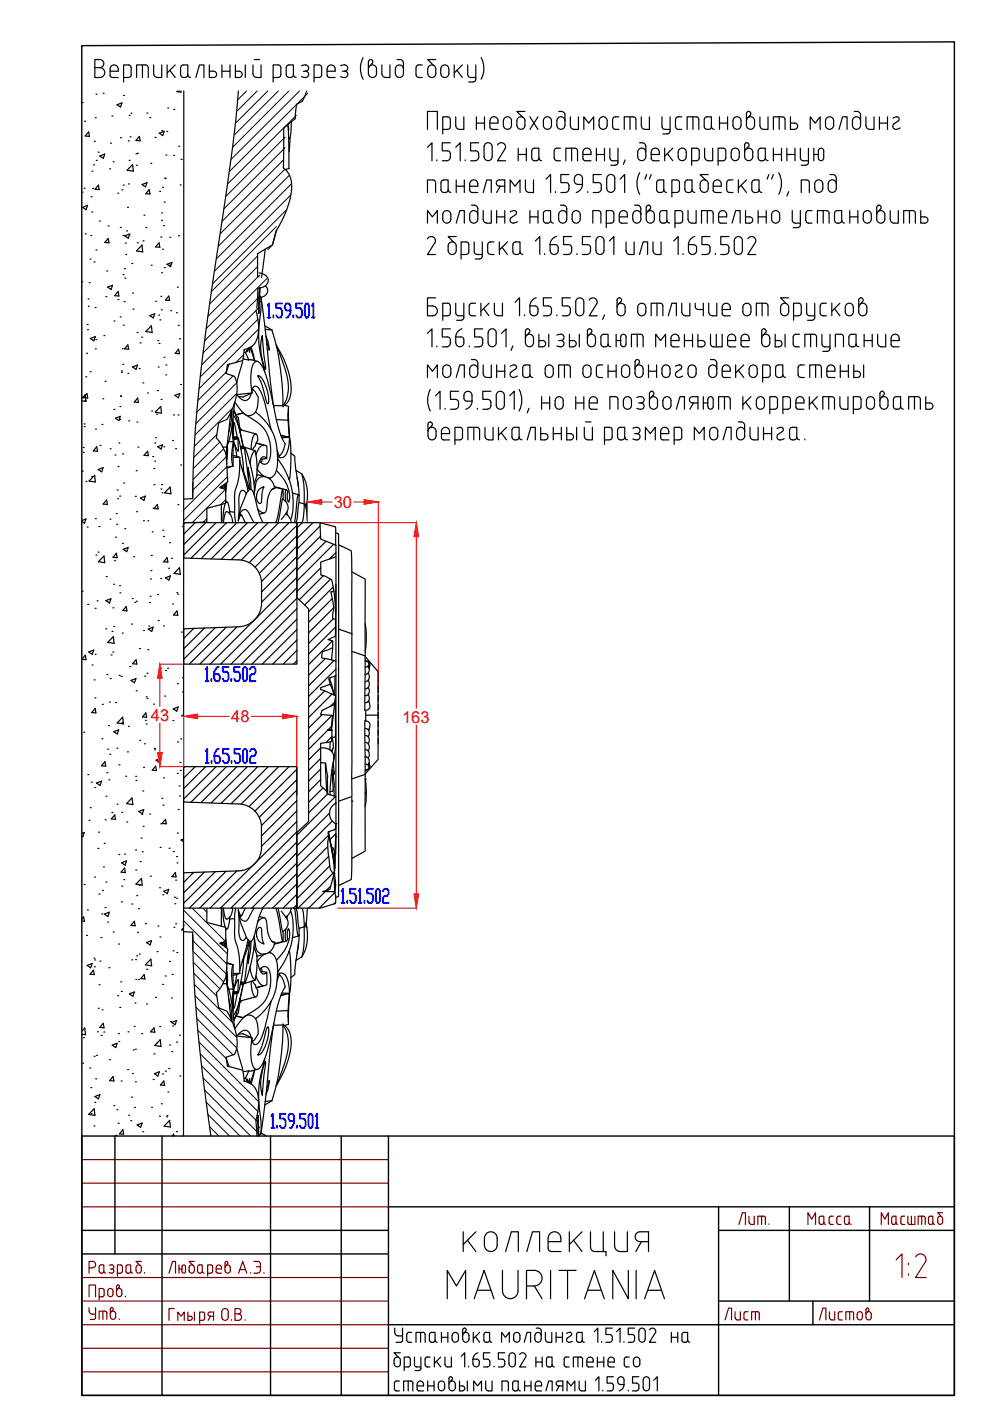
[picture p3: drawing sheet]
<svg xmlns="http://www.w3.org/2000/svg" width="210mm" height="297mm" viewBox="0 0 210 297" stroke-linecap="round" stroke-linejoin="round" font-family="sans-serif">
<defs><g id="words">
<g font-size="5.7" fill="#720000">
<text x="155.6" y="260.7">Лит.</text>
<text x="170" y="260.7">Масса</text>
<text x="185.6" y="260.7">Масштаб</text>
<text x="17.6" y="280.8">Утв.</text>
<text x="152.4" y="281.2">Лист</text>
</g>
<text font-size="5.7" x="172.5" y="281.2">Листов</text>
<g font-size="3.5" fill="#f00">
<text x="70.8" y="107.7">30</text>
<text x="32" y="152.8">43</text>
<text x="49" y="153.1">48</text>
<text x="85.2" y="153.2">163</text>
</g>
</g></defs>
<g fill="none" stroke="#000" stroke-width=".25">
<path d="M20.1 12.6h1.1a.86 .86 0 0 1 .8 .9 .86 .86 0 0 1-.8 .8 1.05 1.05 0 0 1 1 1.1 1.05 1.05 0 0 1-1.1 1h-1zM20.1 14.3h1M20.4 20h.1M21.9 19.8h.1M23.3 15.1h1.8a.91 .91 0 0 0-.6-1.3 .91 .91 0 0 0-1.2 .8l.1 1.6 .4 .2h1.3M26.2 16.4h1.1l.4-.3 .1-1.8-.3-.5h-1.3v3.6M29 16.4v-2.6h1.9l.5 .2v2.4M30.2 13.8v2.6M32.6 13.8v1.9M34.3 13.8v2.6h-1a.75 .75 0 0 1-.7-.7M35.4 13.8v2.6M36 14.9l1.1 1.5"/>
<path d="M37.1 13.8l-1.7 1.7M37.6 19.3l-.1 .1 .9 .1v-.2M37.9 19.3h.1M38.3 14.3v1.6M38.3 14.3l.3-.5h1.2v2.1l-.3 .4-.2 .1M38.3 15.9a.7 .7 0 0 0 .9 .5M39 19.3l-.1 221.6M39.8 15.9l.1 .2 .5 .3M41.5 16.4l.8-2.6h.9v2.6M44.4 13.8v2.6h.9a.67 .67 0 0 0 .6-.6 .67 .67 0 0 0-.6-.7h-.9M47.1 15.1h1.7M47.1 13.8v2.6"/>
<path d="M48.8 13.8v2.6M49.9 13.8v2.6h.8a.67 .67 0 0 0 .7-.6 .67 .67 0 0 0-.7-.7h-.8M50.5 19.3l-.8 8.7-1.6 11.9a688.7 688.7 0 0 0-6.4 47.8l-.6 9-.2 9-2 .1M52 13.8v2.6M53.6 13.8v1.9M53.9 12.6h1.2M55.4 13.8v2.6h-1a.75 .75 0 0 1-.7-.7M57.9 16.4h1.1l.5-.3v-1.8l-.2-.5h-1.4v3.6M60.8 14l.5-.2h.9v2.1a.79 .79 0 0 1-.8 .6 .79 .79 0 0 1-.7-.6zM62.2 15.9l.1 .2 .5 .3M64.3 15.1h.5M64.8 15.1a.72 .72 0 0 1 .6 1 .72 .72 0 0 1-1.2 .2l-.3-.1"/>
<path d="M64.8 13.8a.67 .67 0 0 1 .6 .6 .67 .67 0 0 1-.6 .7M64.8 13.7l-.9 .2M65 19.3l-.4 1.3a2.53 2.53 0 0 1-1.7 1.5l-.3 3.1-2.4 2-.1 8.4a4.9 4.9 0 0 1 1.7 4.9 21.1 21.1 0 0 1-3.3 8.6l-.7 2.8-3.2 1.9v4.8l.3 .1M66.6 16.4h1l.5-.3 .1-1.8-.3-.5h-1.3v3.6M69.3 14.6v1.4M69.4 14.6a.9 .9 0 0 1 1.1-.8 .9 .9 0 0 1 .6 1.3h-1.8M69.4 16v.2l.4 .2M69.8 16.4h1.3M72.2 16.2l.9 .2M72.6 15.1h.5M73.1 13.7l-.9 .2M73.1 13.8a.67 .67 0 0 1 .6 .6 .67 .67 0 0 1-.6 .7 .67 .67 0 0 1 .6 .7 .67 .67 0 0 1-.6 .6"/>
<path d="M77 12.2a4.8 4.8 0 0 0 0 4.6M78.9 13.5l-.5 .5M78.9 13.5a.47 .47 0 0 0-.1-.8 .47 .47 0 0 0-.7 .4v2.5a.87 .87 0 0 0 .9 .8 .87 .87 0 0 0 .8-.8v-1a.85 .85 0 0 0-.8-.8 .85 .85 0 0 0-.9 .8M81 13.8v1.9M82.7 13.8v2.6h-1a.75 .75 0 0 1-.7-.7M83.8 14.6v1M83.8 14.6a.86 .86 0 0 1 .9-.8 .86 .86 0 0 1 .9 .8M84.2 12.6h.6M84.8 12.6a.75 .75 0 0 1 .7 .8M85.5 13.4l.1 2.2a.86 .86 0 0 1-.9 .8 .86 .86 0 0 1-.9-.8M89.5 13.8h-.7l-.5 .2-.1 1.9 .3 .4 1 .1M91 14a.86 .86 0 0 1 .9-.2 .86 .86 0 0 1 .5 .8v1a.87 .87 0 0 1-.8 .8 .87 .87 0 0 1-.9-.8v-1z"/>
<path d="M92.4 12.6h-1.7l1.2 1.3M93.7 14a.86 .86 0 0 1 .9-.2 .86 .86 0 0 1 .6 .8v1a.86 .86 0 0 1-.9 .8 .86 .86 0 0 1-.8-.8v-1zM96.3 13.8v2.6M96.9 14.9l1.1 1.5M98 13.8l-1.7 1.7M99.2 13.8l.1 2.3 .4 .3h1.2M99.4 17.4h.9M100.9 13.8v3l-.1 .3-.5 .3M102 12.2a4.8 4.8 0 0 1 0 4.6M17.4 21.7h.1M17.8 39.9h.1M17.9 25.7h.1"/>
<path d="M18.8 28l.2 .9-.9-.1zM19.5 36.3h.1M19.6 39.9h.1M19.8 35h.1M20 30h.1M20.2 25h.1M20.4 34h.1M20.8 32.3h.1M20.9 39.3l.1 .9-.8-.1zM21.1 33.1l1.1-.4-.3 .9zM23.2 35.8h.1M23.4 30.4h.1"/>
<path d="M23.7 24.6h.1M24 34.3h.1M24.8 22.2l1.1-.4-.4 .9zM25.5 29.2h.1M26.1 39.3h.1M26.2 20.2h.1M27.2 29.9h.1M27.2 39h.1M27.4 34h.1M27.4 24.5h.1M27.6 29h.1M27.8 24h.1"/>
<path d="M28.1 34.9l.2 1.4-1.4-.2zM28.8 32.6h.1M28.9 35h.1M29.1 32.5h.1M29.5 28.9l.2 1-.9-.1zM30.1 39.1l1.1-.4-.3 .9zM31.1 24h.1M31.7 24.9h.1M32 34.6h.1M32.9 29.1h.1M33.8 28.2l1-.4-.3 1zM34.3 27.7h.1"/>
<path d="M34.5 39.7h.1M34.9 37.7h.1M35 37.9h.1M35.2 32.9h.1M35.4 27.9h.1M35.6 22.9h.1M36.8 32.9h.1M36.8 23.2h.1M37.9 31h.1M38.2 39.2h.1M38.4 33.8h.1M60.1 35.4v.2"/>
<path d="M61 26.4l.3 9.3-.9 .3M61.1 26.7l.2 .9M61.2 29.3l.3 .1M61.5 29.3l-.2 2.9M61.8 25.9l-.2 2.7-.1 .6h-.3l.3 .1M90.6 27.4v-3.8h2.1v3.8M90.6 31.2l1-.9v3.8M91.8 38.1h-1.2v2.7M91.8 38.1l.3 .1 .3 .5M92.4 38.7v2.1M92.6 33.9v.2M93.5 38.7v1.5a.78 .78 0 0 0 .8 .6 .78 .78 0 0 0 .7-.6"/>
<path d="M93.5 38.7l.3-.5 1.2-.1v2.1M93.9 27.4h1M94.8 32a.67 .67 0 0 1 .7 .6M94.9 27.4l.3-.1 .3-.4-.1-1.9-.5-.2h-1v3.6M95.5 33.3a.75 .75 0 0 1-.8 .8h-.9M95.5 30.3h-1.7v1.7h1M95.5 32.6v.7M96.6 24.8v1.9a.75 .75 0 0 0 .8 .7M96.6 31.2l1-.9v3.8M96.7 39.5h1.7M96.7 38.1v2.7M98.3 24.8v2.6h-.9"/>
<path d="M98.4 38.1v2.7M98.6 33.9v.2M99.6 39a.86 .86 0 0 1 .8-.9 .86 .86 0 0 1 .9 .9M99.6 39l.1 1.6 .4 .2h1.2M99.8 34.1h.9M100.8 32a.67 .67 0 0 1 .7 .6v.7M101 26.1h1.7M101 24.8v2.6M101.3 39v.5h-1.7M101.5 33.3a.75 .75 0 0 1-.8 .8M101.5 30.3h-1.7v1.7h1M102.6 33.2a.86 .86 0 0 0 .9 .9 .86 .86 0 0 0 .9-.9"/>
<path d="M102.6 33.2v-2.1a.86 .86 0 0 1 .9-.8 .86 .86 0 0 1 .9 .8v2.1M102.7 24.8v2.6M103.9 26.1h1.7a.9 .9 0 0 0-.6-1.3 .9 .9 0 0 0-1.1 .8v1.4l.2 .4h.3M104.4 27.4h1.2M105.5 30.7a.9 .9 0 0 1 1.2-.4 .9 .9 0 0 1 .4 1.2l-1.6 2.6h1.7M105.9 38.1h1.1v2.7M105.9 39.5h1.1M105.9 38.1a.67 .67 0 0 0-.7 .7 .67 .67 0 0 0 .7 .7M106.1 39.5l-.8 1.3M106.7 25.6v1M106.7 25.6a.86 .86 0 0 1 .9-.8 .86 .86 0 0 1 .9 .8l-.1 1a.85 .85 0 0 1-.8 .8 .85 .85 0 0 1-.9-.8M109.6 25.6v1"/>
<path d="M109.6 25.6a.86 .86 0 0 1 .9-.8 .86 .86 0 0 1 .8 .8v1a.85 .85 0 0 1-.9 .8 .85 .85 0 0 1-.8-.8M109.9 32.8h1.7M109.9 31.4v2.7M111.3 23.6h-1.7l1.2 1.3M111.4 38.1v2M111.6 31.4v2.7M112.4 24.8l1.7 2.6M112.7 32l.1 1.5a.78 .78 0 0 0 .7 .6 .78 .78 0 0 0 .8-.6M112.8 32l.2-.5 1.3-.1v2.1M113.1 38.1v2.7h-.9a.75 .75 0 0 1-.8-.8M114.1 24.8l-1.7 2.6M114.3 33.5l.3 .5 .2 .1"/>
<path d="M115.5 25a.86 .86 0 0 1 .9-.2 .86 .86 0 0 1 .5 .8v1a.86 .86 0 0 1-.8 .8 .86 .86 0 0 1-.9-.8v-1zM115.8 38l.9-1v3.8M117.5 32l.1 1.8 .5 .3M118.1 34.1h.7M118.1 31.4h.7M118.1 31.4l-.5 .3-.1 .3M118.4 23.6h.6M119 23.6a.75 .75 0 0 1 .8 .8v2.2a.86 .86 0 0 1-.9 .8 .86 .86 0 0 1-.8-.8v-1a.86 .86 0 0 1 .8-.8 .86 .86 0 0 1 .9 .8M120 38.7a.67 .67 0 0 1 .6 .7v.7M120.6 37h-1.7v1.7h1.1M120.9 24.8v1.9M120.9 26.7a.75 .75 0 0 0 .8 .7"/>
<path d="M121.2 31.4v2.7M121.8 37.9v.5M121.8 37.8a.86 .86 0 0 1 .9-.8 .86 .86 0 0 1 .8 .8v1.3h-1.1M121.8 38.4a.67 .67 0 0 0 .7 .7M121.9 31.4h-1.9v2.7M121.9 31.4l.5 .3v.3M122.4 32v2.1M122.6 24.8v2.6h-.9M123.5 39.1a1.83 1.83 0 0 1-1.3 1.7M123.6 32.8h1.7a.91 .91 0 0 0-.5-1.3 .91 .91 0 0 0-1.2 .8v1.3l.2 .4 .3 .1M123.8 27.4v-2.6l1 1.3 1.1-1.3v2.6M124.1 34.1h1.2"/>
<path d="M126.4 32.8h1.8M126.4 31.4v2.7M126.8 38.7a.67 .67 0 0 1 .7 .7M127.3 25a.86 .86 0 0 1 .9-.2 .86 .86 0 0 1 .5 .8v1a.86 .86 0 0 1-.8 .8 .86 .86 0 0 1-.9-.8v-1zM127.5 37h-1.7v1.7h1M127.5 39.4v.7M128.2 31.4v2.7M128.6 39.9l.1-2.1a.86 .86 0 0 1 .8-.8 .86 .86 0 0 1 .9 .8l-.1 2.1M128.7 39.9a.86 .86 0 0 0 .8 .9 .86 .86 0 0 0 .9-.9M129.3 31.4v2.1M129.3 33.5l.3 .5 1.4 .1M129.9 25.3v1.6"/>
<path d="M129.9 26.9l.3 .4 .3 .1M130.5 27.4h.7M131 31.4l-.1 3.3-.4 .3h-1M131.2 24.8h-1l-.3 .5M131.5 38l.9-1v3.8M132.4 27.4v-2.6h1.9l.5 .2v2.4M132.5 33.9l-.3 .9M133.6 24.8v2.6M135.2 33.2a.86 .86 0 0 0 .9 .9 .86 .86 0 0 0 .8-.9M135.6 30.3a1.03 1.03 0 0 1 1.3 .4v.3M135.6 36.6a4.8 4.8 0 0 0 0 4.6M136 24.8v1.9"/>
<path d="M136 26.7a.75 .75 0 0 0 .7 .7M136.9 32.3a.86 .86 0 0 0-.8-.9 .86 .86 0 0 0-.9 .9v.9M136.9 31v2.2M137.1 37l-.4 1M137.7 24.8v2.6h-1M138.1 32.8h1.7a.91 .91 0 0 0-.6-1.3 .91 .91 0 0 0-1.1 .8v1.5l.4 .3h1.3M138.1 37l-.4 1M139.2 38.7v1.5M139.2 38.7l.3-.5 1.2-.1v2.1l-.2 .5-.3 .1M140.4 24.8v2.1l.3 .4 .2 .1M140.5 28.4h1M140.9 27.4h1.2"/>
<path d="M140.9 31.4v2.7M141.5 32.6l1.1 1.5M142.1 24.8v3l-.3 .5-.3 .1M142.6 31.4l-1.7 1.7M143.8 33.2v-.9a.86 .86 0 0 1 .8-.9 .86 .86 0 0 1 .9 .9v.9M143.8 33.2a.86 .86 0 0 0 .8 .9 .86 .86 0 0 0 .9-.9M143.8 27.4h.7M144.1 38.7l-.1 1.8-.5 .3h-1M144.1 38.7l-.3-.5-1.3-.1v3.7M144.5 24.8h-.7l-.5 .2-.1 1.9 .3 .4 .3 .1M145.2 38.7v1.5M145.2 38.7l.3-.5 1.2-.1v2.1l-.3 .5-.2 .1"/>
<path d="M145.7 27.4v-2.6h1.9l.5 .2 .1 2.4M146.9 24.8v2.6M148.3 32l-.1 1.8-.5 .3h-1.1M148.3 32l-.3-.5-1.4-.1v3.6M148.4 39v.9M148.5 39a.86 .86 0 0 1 .8-.9 .86 .86 0 0 1 .9 .9M148.5 39.9a.86 .86 0 0 0 .8 .9 .86 .86 0 0 0 .9-.9M149.4 31.4v1.9M149.9 27.4h.4M150.2 37h-1.8l1.3 1.2M150.2 39v.9M150.8 26.9v-2.1h-1.2l-.3 .5v1.6l.3 .4 .3 .1"/>
<path d="M150.8 26.9l-.2 .4-.3 .1M150.9 26.9l.2 .4 .3 .1M151.1 31.4v2.7h-.9a.75 .75 0 0 1-.8-.8M151.2 39a.86 .86 0 0 1 .9-.9 .86 .86 0 0 1 .8 .9M151.2 39l.1 1.6 .4 .2h1.2M152.3 34.1h1M152.5 26.1h1.8M152.5 24.8v2.6M152.9 39v.5h-1.7M153.3 31.4h-1v3.6M153.3 31.4l.5 .3 .1 .3M153.9 32v1.5l-.3 .5-.3 .1"/>
<path d="M154.1 38.7l.1 1.8 .5 .3M154.3 24.8v2.6M154.6 38.1h.8M154.7 38.1l-.5 .3-.1 .3M155 33.2v-.9a.86 .86 0 0 1 .9-.9 .86 .86 0 0 1 .8 .9v.9M155 33.2a.86 .86 0 0 0 .9 .9 .86 .86 0 0 0 .8-.9M155.7 25a.86 .86 0 0 1 .9-.2 .86 .86 0 0 1 .5 .8v1a.86 .86 0 0 1-.8 .8 .86 .86 0 0 1-.9-.8v-1zM156.5 38.1v2.7M157.1 39.3l1.2 1.5M157.9 32.3a.86 .86 0 0 1 .8-.9 .86 .86 0 0 1 .9 .9v.9M157.9 33.2a.86 .86 0 0 0 .8 .9 .86 .86 0 0 0 .9-.9M158.2 31.6l.4-.5a.47 .47 0 0 0 0-.8 .47 .47 0 0 0-.7 .4v2.5"/>
<path d="M158.3 24.1a.48 .48 0 0 1 .7-.4 .48 .48 0 0 1 0 .8l-.5 .5M158.3 24.1v2.5a.86 .86 0 0 0 .8 .8 .86 .86 0 0 0 .9-.8v-1a.86 .86 0 0 0-.9-.8 .86 .86 0 0 0-.8 .8M158.3 38.1l-1.8 1.8M159.4 38.7v1.5M159.4 38.7l.3-.5 1.2-.1v2.1M160.7 32v1.5M160.8 32l.2-.5 1.3-.1v2.1l-.3 .5-.3 .1M160.8 33.5a.7 .7 0 0 0 .9 .6M161.1 24.8v1.9a.75 .75 0 0 0 .8 .7M162.3 33.5l.3 .5 .2 .1M162.8 24.8v2.6h-.9M163 37l-.4 1"/>
<path d="M164 27.4v-2.6h1.9l.5 .2 .1 2.4M164 32.8h1.7M164 31.4v2.7M164 37l-.4 1M165.1 36.6a4.8 4.8 0 0 1 0 4.6M165.2 24.8v2.6M165.7 31.4v2.7M166.8 32.8h1.8M166.8 31.4v2.7M167.6 24.8v2.6h.8M167.6 26.1h.8M168.5 26.1a.67 .67 0 0 1 .6 .7 .67 .67 0 0 1-.6 .6"/>
<path d="M168.6 31.4v2.7M169.7 31.4v2.1M169.7 33.5l.3 .5 1.4 .1M171.4 31.4l-.1 3.3-.5 .3h-.9M171.6 38.7l-.3-.5-1.4-.1v2.7M171.6 38.7v2.1M171.8 27.4v-2.6l1 1.3 1.1-1.3v2.6M172.6 32.8h.9M172.6 31.4v2.7M172.7 39a.86 .86 0 0 1 .9-.9 .86 .86 0 0 1 .9 .9M172.7 39.9a.86 .86 0 0 0 .9 .9 .86 .86 0 0 0 .9-.9M172.7 39v.9"/>
<path d="M173.5 32v1.5M173.5 32a.56 .56 0 0 1 .6-.6 .56 .56 0 0 1 .5 .6M174.5 39v.9M174.6 32v1.5a.56 .56 0 0 1-.5 .6 .56 .56 0 0 1-.6-.6M175.3 25a.86 .86 0 0 1 .9-.2 .86 .86 0 0 1 .5 .8v1a.86 .86 0 0 1-.8 .8 .86 .86 0 0 1-.9-.8v-1zM175.6 39a.86 .86 0 0 1 .9-.9 .86 .86 0 0 1 .8 .9M175.6 39.9a.86 .86 0 0 0 .9 .9 .86 .86 0 0 0 .8-.9M175.6 39v.9M176 37a1.03 1.03 0 0 1 1.3 .5v.3M177.3 37.8v2.1M177.9 27.4l.7-2.6h1v2.6M181.1 23.6a1.03 1.03 0 0 1 1.3 .5l.1 2.5a.86 .86 0 0 1-.9 .8 .86 .86 0 0 1-.9-.8v-1a.86 .86 0 0 1 .9-.8 .86 .86 0 0 1 .9 .8"/>
<path d="M183.6 24.8v1.9a.75 .75 0 0 0 .8 .7M185.3 24.8v2.6h-.9M186.5 26.1h1.7M186.5 24.8v2.6M188.2 24.8v2.6M189.3 25.1l.3-.2a.58 .58 0 0 1 .7-.1 .58 .58 0 0 1 .3 .7l-1.1 .8a.67 .67 0 0 0-.2 .7 .67 .67 0 0 0 .7 .4M190.9 27.1l-.9 .3M17.3 59.7h.1M17.4 40.8h.1M17.5 43.9l1.1-.4-.4 1zM18.1 49.6h.1M18.9 59.9h.1"/>
<path d="M19.1 54.9h.1M19.3 49.9h.1M19.3 41.7h.1M19.5 44.9h.1M19.9 55.5h.1M20.3 53h.1M21 46.9h.1M22.6 57.5h.1M22.9 47.9h.1M22.9 50.6l.2 .9-.9-.1zM25 41h.1M25.5 48.2h.1"/>
<path d="M25.8 40.2h.1M26.1 49.9h.1M26.1 58.2h.1M26.4 57h.1M26.5 50l1-.4-.3 .9zM26.5 59h.1M26.6 51.5h.1M26.7 54h.1M26.8 49h.1M27 44h.1M27.9 55.9h.1M29.1 51.5h.1"/>
<path d="M30.1 52l.2 1.4-1.4-.2zM30.3 51.1h.1M30.5 45.6h.1M30.9 48.2h.1M31.6 40.2l.2 .9h-.9zM32 56.2h.1M33.7 51.5l.2 .9h-.9zM33.8 40.6h.1M34.1 50.3h.1M34.2 46.7h.1M34.3 57.8h.1M34.3 45.1h.1"/>
<path d="M34.5 52.8h.1M34.6 47.8h.1M34.8 42.8h.1M34.8 56.7h.1M35.4 56l1.1-.4-.3 .9zM35.9 56.2h.1M36 50.3h.1M37.8 50h.1M54.9 57.9a1.68 1.68 0 0 1 1.8 2.1l-.3 .5-.6 .4-1.1 .3-.3 4.1M56.2 52.8l-.7 6M58.7 48.8l-.9 3.1M90.6 50.6a.9 .9 0 0 1 1.2-.4 .9 .9 0 0 1 .5 1.2"/>
<path d="M90.6 47.3v-2.7l1.1 1.4 1-1.4v2.7M92.2 51.4l-1.6 2.6h1.8M93.9 45.5a.86 .86 0 0 1 .8-.9 .86 .86 0 0 1 .9 .9M93.9 46.5a.86 .86 0 0 0 .8 .8 .86 .86 0 0 0 .9-.8M93.9 45.5v1M95 40.2l.1 .3 .5 .3M95.3 51.5a.86 .86 0 0 1 .9-.1 .86 .86 0 0 1 .5 .8v.9a.86 .86 0 0 1-.8 .9 .86 .86 0 0 1-.9-.9v-.9zM95.6 45.5v1M96.7 47.3l.8-2.7h.9v2.7M96.7 50.2h-1.7l1.2 1.2M97.8 54h1M98.8 51.3h-1v3.6"/>
<path d="M98.8 51.3l.5 .3 .1 .3v1.5l-.3 .5h-.3M99.6 45.5a.86 .86 0 0 1 .8-.9 .86 .86 0 0 1 .9 .9M99.6 46.5a.86 .86 0 0 0 .8 .8 .86 .86 0 0 0 .9-.8M99.6 45.5v1M100 43.5a1.03 1.03 0 0 1 1.2 .5l.1 2.5M100.5 51.3l.1 2.4 .5 .2 1.2 .1M100.7 54.9h1M102.3 51.3v3l-.3 .5-.3 .1M102.4 40.8l.8-2.7h1v2.7M102.4 44.6l.1 1.9a.75 .75 0 0 0 .7 .8M104 54h.7M104 51.3h.7"/>
<path d="M104 51.3l-.5 .3-.1 1.8 .3 .5h.3M104.2 44.6v2.7h-1M105.3 46h1.7M105.3 44.6v2.7M105.9 51.3v2.7M106.4 52.4l1.2 1.6M107 44.6v2.7M107.6 51.3l-1.7 1.7M108.2 40.8v-2.7l1 1.4 1.1-1.4v2.7M108.2 44.9l.5-.2a.56 .56 0 0 1 .8 .3l-.2 .5-.9 .7a.67 .67 0 0 0-.2 .7 .67 .67 0 0 0 .6 .4M108.7 51.9v1.5M108.8 51.9l.2-.5 1.3-.1v2.1"/>
<path d="M108.8 53.4a.7 .7 0 0 0 .9 .6M109.7 47l-.9 .3M110.3 53.4l-.3 .5h-.3M110.3 53.4l.3 .5h.2M112.4 46h1.7M112.4 44.6v2.7M113.5 51.1l.9-.9v3.8M114.1 44.6v2.7M115.5 53.8v.2M115.8 44.6h.9v2.1l-.2 .5-.3 .1M115.8 47.3h.4M115.8 44.6l-.5 .3-.1 1.8 .3 .5 .3 .1"/>
<path d="M116.6 51.9h1.1a.63 .63 0 0 1 .6 .6 1.02 1.02 0 0 1-.8 1.5 .86 .86 0 0 1-.9-.9M116.6 51.9v1.2M116.8 46.7l.2 .5 .3 .1M117.8 40.6v.2M118 50.1a1.83 1.83 0 0 0-1.4 1.8M118.4 45.5a.86 .86 0 0 1 .9-.9 .86 .86 0 0 1 .9 .9M118.4 46.5a.86 .86 0 0 0 .9 .8 .86 .86 0 0 0 .9-.8M118.4 45.5v1M118.8 43.5a1.03 1.03 0 0 1 1.3 .5l.1 2.5M118.9 40.8h1M120.6 40a.75 .75 0 0 1-.7 .8M121.2 53.2a.75 .75 0 0 1-.8 .7l-.9 .1"/>
<path d="M121.2 50.2h-1.7v1.7h1.1a.67 .67 0 0 1 .6 .6v.7M121.3 45.5a.86 .86 0 0 1 .9-.9 .86 .86 0 0 1 .8 .9M121.3 46.5a.86 .86 0 0 0 .9 .8 .86 .86 0 0 0 .8-.8M121.3 45.5v1M122.3 53.8v.2M123 45.5v1M124.6 40.6v.2M125.2 53.2a.75 .75 0 0 1-.8 .7l-.9 .1M125.2 50.2h-1.7v1.7h1.1a.67 .67 0 0 1 .6 .6v.7M125.7 47.3v-2.7h1.1l.5 .3 .1 2.4M126.3 51l.1 2.1a.86 .86 0 0 0 .8 .9 .86 .86 0 0 0 .9-.9v-2.1M126.4 51a.86 .86 0 0 1 .8-.8 .86 .86 0 0 1 .9 .8"/>
<path d="M127.5 40a.75 .75 0 0 1-.8 .8h-.9M128.5 47.3h1.1M129.2 51.1l1-.9v3.8M129.6 47.3l.3-.1 .3-.5-.1-1.8-.5-.3h-1.1v3.7M131.3 45.5l.1 1.6 .4 .2h1.2M131.3 45.5a.86 .86 0 0 1 .9-.9 .86 .86 0 0 1 .8 .9M132.7 51.3v1.9M133 45.5v.5h-1.7M134.2 45.5v1M134.2 45.5a.86 .86 0 0 1 .8-.9 .86 .86 0 0 1 .9 .9M134.2 46.5a.86 .86 0 0 0 .8 .8 .86 .86 0 0 0 .9-.8M134.5 51.3v2.7l-1-.1a.75 .75 0 0 1-.7-.7"/>
<path d="M134.5 43.5a1.03 1.03 0 0 1 1.3 .5l.1 2.5M135.6 54l.8-2.7h.9v2.7M137 45.5a.86 .86 0 0 1 .9-.9 .86 .86 0 0 1 .8 .9M137 46.5a.86 .86 0 0 0 .9 .8 .86 .86 0 0 0 .8-.8M137.5 43.5l.4 .3-.1 .6M137.5 43.5l-.4 .2-.1 .3v2.5M137.8 44.4l-.5 .4M138.5 51.3v1.9M138.5 53.2a.75 .75 0 0 0 .7 .7M138.7 45.5v1M139.2 40.2a.7 .7 0 0 0 1 .6M140.2 51.3v2.7h-1"/>
<path d="M140.4 47.3h.4M140.8 40.2v.3l.5 .3M141.4 46.7v-2.1l-1.2 .1-.3 .5v1.5l.3 .5 .3 .1M141.4 46.7l-.3 .5-.3 .1M141.4 46.7l.1 .3 .5 .3M142.8 51.1l1-.9v3.8M143.1 47.3h1.1M144.2 47.3l.3-.1 .2-.5v-1.8l-.5-.3h-1.1v3.7M144.8 53.8v.2M145.2 40.2a.7 .7 0 0 0 1 .6M145.9 44.6v2M145.9 46.5a.75 .75 0 0 0 .8 .8"/>
<path d="M146 51.9v1.2a.86 .86 0 0 0 .8 .9 .86 .86 0 0 0 .9-.9M146 51.9h1a.67 .67 0 0 1 .7 .6M146.7 40.2l.3 .5 .3 .1M147.3 50.1a1.83 1.83 0 0 0-1.3 1.8M147.6 44.6v2.7h-1M147.7 52.5v.6M148.7 47.3v-2.7h2l.4 .3 .1 2.4M150 44.6v2.7M150.5 53.2a.75 .75 0 0 1-.7 .7l-1 .1M150.5 50.2h-1.7v1.7h1.1a.67 .67 0 0 1 .7 .6l-.1 .7M151.7 53.8v.2M152.4 45.5a.86 .86 0 0 1 .8-.9 .86 .86 0 0 1 .9 .9"/>
<path d="M152.4 45.5v1.6l.4 .2h1.3M154.1 45.5v.5h-1.7M154.5 53.2a.75 .75 0 0 1-.7 .7l-1 .1M154.5 50.2h-1.7v1.7h1.1a.67 .67 0 0 1 .7 .6M154.5 52.5v.7M154.6 40.8h.8M155.2 47.3l.8-2.7h.9v2.7M155.7 51v2.1a.86 .86 0 0 0 .9 .9 .86 .86 0 0 0 .8-.9M155.7 51a.86 .86 0 0 1 .9-.8 .86 .86 0 0 1 .8 .8M157.4 51v2.1M158.1 44.6v2.7h.8a.67 .67 0 0 0 .7-.7 .67 .67 0 0 0-.7-.6h-.8M158.6 50.6a.9 .9 0 0 1 1.1-.4 .9 .9 0 0 1 .5 1.2l-1.7 2.6h1.8"/>
<path d="M159.4 40.2a.7 .7 0 0 0 1 .6M160.7 44.6v2.7M160.7 46h1.8M160.9 40.2l-.2 .5-.3 .1M161 40.2v.3l.5 .3M162.5 44.6v2.7M163.6 45.5a.86 .86 0 0 1 .9-.9 .86 .86 0 0 1 .8 .9M163.6 46.5a.86 .86 0 0 0 .9 .8 .86 .86 0 0 0 .8-.8M163.6 45.5v1M165.3 45.5v1M167.2 40.6l-.4 1M168 44.6v2.1l.3 .5 .3 .1"/>
<path d="M168.2 48.3h.9M168.6 47.3h1.1M169.7 44.6v3.1l-.3 .5h-.3M171.4 47.3h.8M172.2 44.6h-.8l-.5 .3-.1 1.8 .3 .5 .3 .1M173.3 47.3v-2.7h1.9l.5 .3 .1 2.4M174.5 44.6v2.7M177.5 47.3h.4M178.5 46.7v-2.1l-1.3 .1-.2 .5-.1 1.5 .3 .5 .3 .1M178.5 46.7l-.3 .5-.3 .1M178.5 46.7l.3 .5 .2 .1M180.2 46h1.7"/>
<path d="M180.2 44.6v2.7M181.9 44.6v2.7M183 45.5a.86 .86 0 0 1 .9-.9 .86 .86 0 0 1 .8 .9M183 46.5a.86 .86 0 0 0 .9 .8 .86 .86 0 0 0 .8-.8M183 45.5v1M184.7 45.5v1M185.9 45.5a.86 .86 0 0 1 .8-.9 .86 .86 0 0 1 .9 .9M185.9 46.5a.86 .86 0 0 0 .8 .8 .86 .86 0 0 0 .9-.8M186.4 43.5l.3 .2 .1 .3-.6 .8M186.4 43.5l-.4 .2-.1 .3v2.5M187.6 45.5v1M188.7 44.6l.1 1.9a.75 .75 0 0 0 .7 .8"/>
<path d="M190.5 44.6v2.7h-1M191.6 47.3v-2.7h1.9l.5 .3 .1 2.4M192.8 44.6v2.7M195.2 44.6v2.7h.9a.67 .67 0 0 0 .6-.7 .67 .67 0 0 0-.6-.6h-.9M18.2 79.9h.1M18.4 74.9h.1M18.5 68.8h.1M18.5 69.9h.1M18.7 63.4h.1M18.7 64.9h.1M19.1 78.8h.1M19.2 71.8l1-.4-.3 .8z"/>
<path d="M20.2 65.2h.1M20.2 74h.1M20.3 72h.1M22 71.1h.1M22.4 62.9h.1M22.8 60.9l1.1-.4-.3 .9zM24.2 68.1h.1M25 63.5h.1M25 61.8l.2 1-.9-.1zM25.5 67.2h.1M25.7 78.6h.1M25.8 78.9h.1"/>
<path d="M25.9 73.9h.1M26 77.2h.1M26.1 68.9h.1M26.3 64h.1M27.1 79.1h.1M27.1 73.1l.2 .9h-.9zM28.1 62.1h.1M28.1 77.8l1.1-.4-.3 .9zM28.2 65.5h.1M29.1 70.5h.1M29.5 78.1h.1M29.7 72.7h.1"/>
<path d="M30 71.5h.1M31.8 66.9l1-.4-.3 .9zM32.1 69.1l.2 1.4-1.4-.2zM33 63.9h.1M33.4 72.2h.1M33.5 77.8h.1M33.6 66.8h.1M33.7 72.8h.1M33.9 67.8h.1M34.1 62.8h.1M34.2 65.7h.1M34.8 75.7h.1"/>
<path d="M35.1 79.5h.1M35.2 77.4h.1M35.8 62.8l.2 .9-.9-.1zM36.2 65.9h.1M37.4 66.3h.1M37.6 60.9h.1M37.8 69h.1M37.9 74l.1 1-.9-.1zM38.1 71.8h.1M48.6 77.2l-.7 1.9M51.4 76.7l-1.2 4.5M51.5 76.1l1.2 .2"/>
<path d="M51.8 74.1v.1M52 74.7l.7 1.6h.7M52.3 74.6l-.6 .1M52.6 73.9l-.3 .7 .2-.5M52.8 73.8l.1 .9-.3-.9M53 73.7l.9 2.7M53.2 73.5l.8 3M53.4 76.3l1.2 .3M54.3 65.8a9.1 9.1 0 0 1-.2 6.9 3.7 3.7 0 0 1-2.3 1.4l-.3 2.3-3.3 .9-.3 1.9 1.8 .6a8.9 8.9 0 0 1-.8 7.7l-.8 1.4-1.7 .8-.5 3.1 1.3 2h.9l.9-7.5M54.6 79.7h.3a6.4 6.4 0 0 1 2.1 4.8v.8l-.3 .3-.4-1.2a12.7 12.7 0 0 0-1.7-4.7zM54.9 65.8v.2M54.9 66.4h-.2"/>
<path d="M54.9 65.4h.1M55 61.1h.1M55 63.8l-.1 2.6M55 63.8l.1-2.7-.2 1.8v3.4M55 63.9h.1M55 62.8h.3l.1 1.8a44.5 44.5 0 0 0-.5 8.8l1.2 5.4M55.1 61.1l-.1 1.3M55.3 63l.9 6.5 1.1 11.4 .8 5.5M55.6 71.2l.7 7.1a11 11 0 0 1-.7-7.1zM56.1 78.8a2.83 2.83 0 0 0-1.7-2.2 2.12 2.12 0 0 0-1.1 2.1l-.1 2.6 .2 2-3.2 .4M56.1 78.8a89.6 89.6 0 0 1 2.6 10.6l.9 2.9 .9 1.8a4.4 4.4 0 0 1-1.3 2.6M56.1 69.1l1.6 .9"/>
<path d="M56.2 69.8l1.5 .2M56.3 60.6a1.3 1.3 0 0 1-.2 2.1l-.8 .4M56.4 71.3l.4 1 .3 1.9h-.4M56.5 72.6l.6 1.6M57.7 70a56.3 56.3 0 0 1 2.3 16h-2M58.5 73.1a17.5 17.5 0 0 1 3.2 10.2l-.5 1.7-.9 .9M58.6 73.3l.5 1.2M59.2 74.7a22.2 22.2 0 0 1 2 7.7l-.4 2.2-.8 1.3M90.6 70.7l1-1v3.8M90.6 64.9h1.1M91.7 64.9a1.05 1.05 0 0 1 1 1 1.05 1.05 0 0 1-1 1.1M92.4 63.1h-1.8v3.9h1.1"/>
<path d="M92.6 73.3v.2M94.1 77.6a.86 .86 0 0 1 1-.2 .86 .86 0 0 1 .5 .8v1a.86 .86 0 0 1-.9 .8 .86 .86 0 0 1-.8-.8v-1zM94.8 71.4a.67 .67 0 0 1 .7 .7M95.5 64.9l-.1 1.8-.5 .2-1 .1M95.5 64.9l-.3-.5-1.3-.1v3.6M95.5 72.1v.7a.75 .75 0 0 1-.8 .7h-.9M95.5 69.7h-1.7v1.7h1M96.6 64.3l.1 2.4 .5 .2 1.1 .1M96.6 71.4v1.3a.86 .86 0 0 0 .9 .8 .86 .86 0 0 0 .9-.8M96.6 71.4h1.1M96.8 67.9h1M97.7 71.4a.67 .67 0 0 1 .7 .7"/>
<path d="M98 69.7a1.83 1.83 0 0 0-1.4 1.7M98.3 64.3v3l-.2 .5-.3 .1M98.3 72.1v.6M99.5 64.9l.1 1.8 .5 .2 .7 .1M99.5 73.3v.2M100 76.2a1.03 1.03 0 0 1 1.2 .5l.1 2.5a.86 .86 0 0 1-.9 .8 .86 .86 0 0 1-.8-.8v-1a.86 .86 0 0 1 .8-.8 .86 .86 0 0 1 .9 .8M100.6 73.5h1M100.8 64.3l-1 .1-.3 .5M101.7 71.4a.63 .63 0 0 1 .6 .7v.7a.75 .75 0 0 1-.7 .7M102 64.3v2.7M102.3 69.7h-1.7v1.7h1.1M102.4 77.4v1.9"/>
<path d="M102.5 65.4l1.2 1.6M103.5 70.6v2.1M103.5 70.6a.85 .85 0 0 1 .9-.9 .85 .85 0 0 1 .8 .9v2.1a.86 .86 0 0 1-.8 .8 .86 .86 0 0 1-.9-.8M103.7 64.3l-1.7 1.7M104.2 77.4v2.6h-1a.75 .75 0 0 1-.7-.7M104.8 64.3v1.9M105.3 77.4v2.6M105.3 78.7h1.7M106.3 70.7l1-1v3.8M106.5 64.3v2.7l-.9-.1a.75 .75 0 0 1-.8-.7M107 77.4v2.6M108.2 77.7l.5-.3a.56 .56 0 0 1 .8 .3l-.2 .5-.9 .7a.74 .74 0 0 0 0 1 .74 .74 0 0 0 1 0l.3-.2"/>
<path d="M108.7 73.3l-.3 1M109.2 64.1l1-1v3.9M110.9 77.6l.5-.2h1v2.1a.79 .79 0 0 1-.8 .6 .79 .79 0 0 1-.8-.6zM111.2 66.8v.2M112.2 70.6l-.5 .5M112.2 70.6a.48 .48 0 0 0-.1-.8 .48 .48 0 0 0-.7 .4v2.5a.86 .86 0 0 0 .9 .8 .86 .86 0 0 0 .8-.8v-1a.86 .86 0 0 0-.8-.8 .86 .86 0 0 0-.9 .8M112.4 64.9h1a.67 .67 0 0 1 .7 .6 1.05 1.05 0 0 1-.9 1.5 .86 .86 0 0 1-.8-.9zM112.4 79.5l.3 .4 .2 .1M113.7 63.1a1.83 1.83 0 0 0-1.3 1.8M114.3 70.9v2.6h.7a.67 .67 0 0 0 .7-.6 .67 .67 0 0 0-.7-.7h-.7M115.8 77.6a.86 .86 0 0 1 1-.2 .86 .86 0 0 1 .5 .8v1a.86 .86 0 0 1-.8 .8 .86 .86 0 0 1-.9-.8v-1zM116.4 70.9v2.6"/>
<path d="M116.9 63.1h-1.7v1.8h1.1a.67 .67 0 0 1 .6 .6v.7a.75 .75 0 0 1-.7 .7l-1 .1M118.1 66.8v.2M118.1 71l.2-.1a.72 .72 0 0 1 1.2 .3 .72 .72 0 0 1-.6 1 .69 .69 0 0 1 .7 .8 .69 .69 0 0 1-1 .5l-.5-.2M118.4 72.2h.5M119.7 77.4v2.6M120.7 70.9v2.6h.8a.67 .67 0 0 0 .7-.6 .67 .67 0 0 0-.7-.7h-.8M120.9 63.1h-1.7v1.8h1.1a.67 .67 0 0 1 .6 .6v.7a.75 .75 0 0 1-.7 .7l-1 .1M122.3 63.4a.86 .86 0 0 1 1-.2 .86 .86 0 0 1 .5 .8v2.1a.86 .86 0 0 1-.9 .9 .86 .86 0 0 1-.8-.9v-2.1zM122.8 70.9v2.6M123.8 77.6a.86 .86 0 0 1 1-.2 .86 .86 0 0 1 .5 .8v1a.86 .86 0 0 1-.8 .8 .86 .86 0 0 1-.9-.8v-1zM124.9 63.6a.9 .9 0 0 1 1.2-.4 .9 .9 0 0 1 .5 1.2l-1.7 2.6h1.7M125.3 70.6l-.5 .5"/>
<path d="M125.3 70.6a.48 .48 0 0 0-.1-.8 .48 .48 0 0 0-.7 .4v2.5a.86 .86 0 0 0 .9 .8 .86 .86 0 0 0 .9-.8v-1a.86 .86 0 0 0-.9-.8 .86 .86 0 0 0-.9 .8M127 77.4h.8M127 77.4l-.5 .2-.1 1.9 .3 .4 .3 .1M127.4 73l.3 .4 .3 .1M128 70.9h.9v2.1M128 70.9l-.5 .3-.1 1.8M128.2 66.8l-.4 .9M128.9 73a.71 .71 0 0 1-.9 .5M128.9 77.4v2.6M128.9 78.7h1.7M128.9 73l.3 .4 .3 .1M130.6 72.2h1"/>
<path d="M130.6 70.9v2.6M130.6 77.4v2.6M130.8 63.6v2.5a.86 .86 0 0 0 .9 .9 .86 .86 0 0 0 .8-.9v-1a.86 .86 0 0 0-.8-.8 .86 .86 0 0 0-.9 .8M131.3 63.1l-.4 .3-.1 .2M131.3 63.1l.5 .4-.2 .5M131.6 73v-1.6a.56 .56 0 0 1 .6-.5 .56 .56 0 0 1 .5 .5v1.6M131.6 64l-.5 .5M131.6 73a.56 .56 0 0 0 .6 .5 .56 .56 0 0 0 .5-.5M132 77.6a.86 .86 0 0 1 1-.2 .86 .86 0 0 1 .5 .8v1a.86 .86 0 0 1-.9 .8 .86 .86 0 0 1-.8-.8v-1zM133.9 73.5v-2.6h1.9l.5 .3 .1 2.3M135.1 70.9v2.6M135.4 77.1l-.5 .5"/>
<path d="M135.4 77.1a.48 .48 0 0 0-.1-.8 .48 .48 0 0 0-.7 .4v2.5a.86 .86 0 0 0 .9 .8 .86 .86 0 0 0 .9-.8v-1a.86 .86 0 0 0-.9-.8 .86 .86 0 0 0-.9 .8M135.5 64.5a.86 .86 0 0 1 .9-.1 .86 .86 0 0 1 .5 .7v1a.86 .86 0 0 1-.8 .9 .86 .86 0 0 1-.9-.9v-1zM137.5 77.4v2.6M137.5 78.7h1.7M139 73.5v-2.6l1.1 1.3 1-1.3v2.6M139.2 77.4v2.6M139.3 64.3v2.7M140.5 64.9v-.3l-.5-.3h-1.9v2.7M140.5 64.9v2.1M140.6 77.6a.86 .86 0 0 1 .9-.2 .86 .86 0 0 1 .6 .8v1a.86 .86 0 0 1-.9 .8 .86 .86 0 0 1-.8-.8v-1zM141.7 67l.8-2.7h.9v2.7M142.3 72.2h1.7a.91 .91 0 0 0-.6-1.3 .91 .91 0 0 0-1.1 .8v1.6l.4 .2h1.3"/>
<path d="M143.2 77.7l.6-.3a.53 .53 0 0 1 .7 .5l-.1 .3-1 .7M143.4 78.9a.74 .74 0 0 0 .1 1 .74 .74 0 0 0 1 0l.2-.2M144.5 64.3l.1 1.9a.75 .75 0 0 0 .7 .7M145.1 72.2h1.7M145.1 70.9v2.6M146.1 77.6a.86 .86 0 0 1 1-.2 .86 .86 0 0 1 .5 .8v1a.86 .86 0 0 1-.9 .8 .86 .86 0 0 1-.8-.8v-1zM146.3 64.3v2.7h-1M146.8 70.9v2.6M147.4 64.3v.7l.3 .5 1.4 .1M148 70.9v2.6h.8a.67 .67 0 0 0 .7-.6 .67 .67 0 0 0-.7-.7h-.8M149.1 64.3v2.7M150.3 64.3v1.9a.75 .75 0 0 0 .7 .7l1 .1v-2.7"/>
<path d="M150.6 76.2a1.03 1.03 0 0 1 1.3 .5l.1 2.5a.86 .86 0 0 1-.9 .8 .86 .86 0 0 1-.8-.8v-1a.86 .86 0 0 1 .8-.8 .86 .86 0 0 1 .9 .8M150.6 70.9v2.1M151.9 70.9v2.6M153.1 65.6h1.7a.91 .91 0 0 0-.5-1.3 .91 .91 0 0 0-1.2 .8l.1 1.6 .4 .3h1.2M153.1 70.9v2.6h-1.9l-.3-.1-.2-.4M153.1 78.7h1.7a.91 .91 0 0 0-.5-1.3 .91 .91 0 0 0-1.2 .8l.1 1.6 .4 .2h1.2M154.3 72.2h1.7a.91 .91 0 0 0-.6-1.3 .91 .91 0 0 0-1.1 .8v1.6l.4 .2h1.3M156 77.4v2.6M156.5 78.5l1.2 1.5M157.1 72.2h1.7a.91 .91 0 0 0-.5-1.3 .91 .91 0 0 0-1.2 .8l.1 1.6 .4 .2h1.2M157.7 77.4l-1.7 1.7M157.8 64.5a.86 .86 0 0 1 .9-.1 .86 .86 0 0 1 .5 .7v1a.86 .86 0 0 1-.8 .9 .86 .86 0 0 1-.9-.9v-1z"/>
<path d="M159.1 77.6a.86 .86 0 0 1 .9-.2 .86 .86 0 0 1 .5 .8v1a.86 .86 0 0 1-.8 .8 .86 .86 0 0 1-.9-.8v-1zM161.6 64.3v2.7M162.3 70.6l-.5 .5M162.3 70.6a.47 .47 0 0 0-.1-.8 .47 .47 0 0 0-.7 .4v2.5a.86 .86 0 0 0 .9 .8 .86 .86 0 0 0 .8-.8v-1a.86 .86 0 0 0-.8-.8 .86 .86 0 0 0-.9 .8M162.8 64.9l-.2-.5-.3-.1h-1.9v2.7M162.8 64.9v2.1M164.4 70.9v2.6h.7a.67 .67 0 0 0 .7-.6 .67 .67 0 0 0-.7-.7h-.7M164.4 77.9v1.6M164.5 77.9l.2-.5h1.3v2.1l-.3 .4-.3 .1M164.5 79.5a.7 .7 0 0 0 .9 .5M165.8 64.5a.86 .86 0 0 1 .9-.1 .86 .86 0 0 1 .5 .7v1a.86 .86 0 0 1-.8 .9 .86 .86 0 0 1-.9-.9v-1zM166 79.5l.1 .2 .4 .3"/>
<path d="M166.5 70.9v2.6M167.2 63.1h-1.7l1.2 1.3M168.2 73l.3 .4 .3 .1M168.7 73.5h.8M168.7 70.9h.8M168.8 70.9l-.5 .3-.1 1.8M169.2 77.9v1.6M169.2 79.5l.3 .4 1 .1M169.9 64.9l-.1 1.8-.5 .2-1 .1M169.9 64.9l-.3-.5-1.3-.1v3.6M170.5 77.4h-1l-.3 .5M171 64.3v2.1l.3 .5h.3"/>
<path d="M171.6 67h1.1M171.9 70.9v2.6M172.6 70.9h-2v2.6M172.6 70.9h.2l.3 .5v2.1M172.7 64.3v3.3l-.5 .3h-1M172.9 77.4v2.6M173.9 64.9v1.5M173.9 66.4l.3 .5 1 .1M174.3 70.9v2.1M174.3 73l.1 .2 .4 .3M174.8 73.5h1.2M175.2 64.3l-1 .1-.3 .5"/>
<path d="M175.3 78.2v1.4M175.3 78.2a.9 .9 0 0 1 1.2-.8 .9 .9 0 0 1 .5 1.3h-1.7M175.3 79.6l.1 .2 .4 .2M176 73.9l-.3 .5-1.2 .1M176 70.9v3M176.4 64.3v2.7M176.9 65.4l1.2 1.6M177.1 73.5v-2.6h1.2l.5 .3v2.3M178.1 64.3l-1.7 1.7M178.2 78.7h1.7M178.2 77.4v2.6M179.5 64.5a.86 .86 0 0 1 .9-.1 .86 .86 0 0 1 .5 .7v1a.86 .86 0 0 1-.8 .9 .86 .86 0 0 1-.9-.9v-1z"/>
<path d="M179.9 77.4v2.6M180 71.4v1.6M180 71.4l.3-.5h1.2v2.1M180 73a.7 .7 0 0 0 .9 .5M181 78.7h.8M181 77.4v2.6h.8M181.5 73l-.3 .4-.3 .1M181.5 73l.3 .4 .3 .1M181.8 78.7a.67 .67 0 0 1 .7 .7 .67 .67 0 0 1-.7 .6M182.1 63.6a.48 .48 0 0 1 .7-.4 .48 .48 0 0 1 0 .8M182.1 63.6v2.5a.86 .86 0 0 0 .8 .9 .86 .86 0 0 0 .9-.9v-1a.86 .86 0 0 0-.9-.8 .86 .86 0 0 0-.8 .8M182.8 64l-.4 .5"/>
<path d="M183.1 77.4v2.6M183.2 72.2h1.7M183.2 70.9v2.6M184.9 70.9v2.6M186.1 70.9v1.9M187.8 70.9v2.6h-1a.75 .75 0 0 1-.7-.7M188.9 72.2h1.7a.91 .91 0 0 0-.5-1.3 .91 .91 0 0 0-1.2 .8l.1 1.6 .4 .2h1.2M17.3 84.5l.8-.8 .1 1.4-.9-.1M17.4 99.9h.1M17.6 94.9h.1M17.7 95.9h.1M17.8 89.9h.1"/>
<path d="M17.8 90.5h.1M18 84.9h.1M18.4 83.4l.2 1-.9-.1zM20.3 91h.1M20.5 94.7l.2 1-.9-.1zM20.8 99.6l1.1-.4-.3 .8zM21.2 94.5h.1M21.6 90h.1M21.8 84.5h.1M22.3 80.8h.1M23.3 95.2h.1M24.1 86.8h.1"/>
<path d="M24.4 96.5h.1M24.5 88.7l1-.4-.3 .9zM25 98.9h.1M25.2 93.9h.1M25.4 88.9h.1M25.4 86.2h.1M25.5 84.1h.1M25.6 83.9h.1M26 96.2h.1M27.3 89.2h.1M28.9 99.8h.1M29 89.5h.1"/>
<path d="M29.2 84.4l.2 .9-.9-.1zM29.2 94.8h.1M30.3 81.2h.1M31.2 83.3h.1M31.3 95.7l.2 .9-1-.1zM32.2 87.1h.1M32.4 96.8h.1M32.6 99.3h.1M32.8 97.8h.1M32.8 93.9h.1M33 92.8h.1M33.2 87.8h.1"/>
<path d="M33.4 82.8h.1M33.4 94.7l1.1-.4-.3 .9zM34.1 86.2l.1 1.4-1.3-.2zM34.2 84.7h.1M34.7 94.7h.1M36.6 93.4h.1M36.8 88h.1M37.1 83.8l1-.4-.3 .9zM37.2 95.1h.1M37.8 88h.1M38.3 81.5h.1M38.3 98.6h.1"/>
<path d="M47.2 94.8l.8 1.7 .3 5.7-1.7 1.2 1.3 .3v3l-4 1.1v2.9l-5 .1M48.1 96.7v1.6M48.1 95.3l-.1 1.5M48.1 94.8l-.1 1.7M48.2 94.5v1.5l-.2 1.7M48.3 93.4l-.2 1.9M48.9 88.3l.2-1.3v1.7l-.6 3M49.1 90.7l.4 2.9h-1M49.3 90l.2 2.6M49.3 92.6l1.2 .3v.1M49.4 92.6l.8 4.2M49.4 95.5v3.3l-1.3 .5"/>
<path d="M49.4 92.7l1.1 .3-1 .1M49.4 88.8l.1 3.8M49.4 96.5l1.4 .5M49.4 97h1.4M49.5 89.7h.2l.6 3M49.5 88a11.6 11.6 0 0 1 1.7 4.9l.4 1.9M49.5 89.6l.2 .1M49.5 94.6l-.1 .9M49.5 94.6v-1l-.1 .5a9.6 9.6 0 0 0 0 4.7l-1.3 .2M49.6 86.9l1.1 3.7 .9 4.1 2.5 .9a3.4 3.4 0 0 0-1.1 2.7M49.7 85.5l-.2 .5M49.7 85.7a29.8 29.8 0 0 1-1.5 8.7v.2"/>
<path d="M49.8 92.7h.5h-.3M49.8 85.2l1.8 2.4-1.6 .3M49.8 87.5v-.1l.2 .5M50 87.9l.5 .7 .5 3.3M50 88l1.6-.4 .5 .4a9.8 9.8 0 0 1 4.6 4.2 6.4 6.4 0 0 1 .1 5.9 1.06 1.06 0 0 1-1.7-.3M50.5 93v2.7l-.7-1.4M50.5 93l-1 .2M50.5 92.9l.8 3.3 .3 3M50.6 84.1l.9 .1 1.9-.9a1.15 1.15 0 0 1 .7-1.4 2.58 2.58 0 0 1 1.6 2l1.8 7.2M50.8 90.7l.5 .5M50.8 97v2.9l-.3 2.2a9.5 9.5 0 0 0-.7 4.9l-.1 1.6-1-.1M50.8 97.6l1.8 6.5-.4 .6a.72 .72 0 0 0-1.1-.6 4 4 0 0 0-.4 3.1l-.2 3.3"/>
<path d="M50.9 91.1l3.4 .9M50.9 94.6l1 .2M51 94.8l.8 .2-.7 .2M51 94.9l.8 .1 1.3 8.7M51.6 99.2l-.1 .7-.1-.3M51.6 99.2l.1 1 1.2 3.5-.3-.7-.3-.2M51.6 99.7h.1M51.8 95v-.2a24.6 24.6 0 0 1 2.1 10.1M53.3 83.4a1.38 1.38 0 0 1-1.8 1.4l-.4-.3-.9-.9M53.3 95.3a4.3 4.3 0 0 1 .8-3.3 .48 .48 0 0 1 .5 .7l.1 .8-1.2 1.9M53.4 82.5a3.2 3.2 0 0 1 1.2 3.7 1.76 1.76 0 0 1-1.1 1.7 1.76 1.76 0 0 1-1.9-.3M54.1 95.6a14.5 14.5 0 0 1 .2 5.7l-.5 1.3"/>
<path d="M54.2 87.4a11.3 11.3 0 0 1 4.7 10 4.1 4.1 0 0 1-1.4 3.9l-.6 .1M54.3 96.5l.1-.4a2.12 2.12 0 0 1 1.6-1.7l.6 .2v2.6a.68 .68 0 0 0-.7-.4 .68 .68 0 0 0-.6 .6l-.8 2.3M54.5 99.5l.8 .9 .8 .6M55.3 97.3l.2 .1M55.8 94.3l-1.5-.4 1.6 .5M56.6 97.2l-1.1 .2-.1 .7M58.6 99.7a7.8 7.8 0 0 1 2.8 5.8l-.2 1a2.79 2.79 0 0 1-.2-2.2l-.4-.4a4 4 0 0 0 0 2.4M58.8 95.5l.4 1.2M58.8 96.6l.4 .1M58.9 97.2l1.2 1.9 1.1 2.3M59.5 92.3l1.1 .2M59.6 92.4l1.8 .3"/>
<path d="M59.8 92.8l1.6-.1a5.2 5.2 0 0 1-1.3 4.2l-.6 .1-.7-.2M60 85.8l1.2 .4M60.2 86.1l-.2 .2M61.1 87.6l.1 1.2M61.1 89.1l.3 3.4-.4 .1M61.1 92.7h.3M61.2 86.6v2.1M61.2 86.2l-.1 2.9-2.5-.1M61.2 89.6v-.8l.2 3.7M61.4 92.7l.3 3.2-.3 5.6M61.7 96l.8 .7 .9 8.4M62.8 99.9v-.2l1.2 .8 .4 2.2 .1 4.1"/>
<path d="M90.6 80v-2.6l1.1 1.3 1-1.3v2.6M90.7 91.5a.86 .86 0 0 1 .9-.9 .86 .86 0 0 1 .9 .9M90.7 92.4a.86 .86 0 0 0 .9 .9 .86 .86 0 0 0 .9-.9M91 90.8l.5-.5a.47 .47 0 0 0-.1-.8 .47 .47 0 0 0-.7 .4v2.5M91.2 82.6a4.8 4.8 0 0 0 0 4.5M92.4 83.9l.9-.9v3.8M92.5 91.5v.9M93.6 91.5a.86 .86 0 0 1 .9-.9 .86 .86 0 0 1 .8 .9M93.6 91.5l.1 1.5 .4 .3h1.2M94.4 86.6v.2M95.3 91.5v.4h-1.7M96.5 93.3h1"/>
<path d="M96.6 84.7a.67 .67 0 0 1 .6 .6v.7M96.7 80l.8-2.6h.9v2.6M97.2 86a.75 .75 0 0 1-.7 .7l-1 .1M97.2 83h-1.7v1.7h1M97.5 90.6h-1v3.6M97.5 90.6l.5 .3 .1 .3v1.5l-.3 .5h-.3M98.6 83.2a.86 .86 0 0 1 .9-.2 .86 .86 0 0 1 .6 .8v1.3h-1.1a.67 .67 0 0 1-.6-.7v-.9zM99.2 93.3v-2.7h1.9l.5 .3 .1 2.4M100.1 85a1.83 1.83 0 0 1-1.3 1.8M100.5 90.6v2.7M101.2 86.6v.2M102.8 90.6v1.9a.75 .75 0 0 0 .8 .7"/>
<path d="M104.1 86a.75 .75 0 0 1-.8 .7l-.9 .1M104.1 83h-1.7v1.7h1a.67 .67 0 0 1 .7 .6v.7M104.5 90.6v2.7h-.9M105.5 83.2a.86 .86 0 0 1 .9-.2 .86 .86 0 0 1 .5 .8v2.1a.86 .86 0 0 1-.8 .9 .86 .86 0 0 1-.9-.9v-2.1zM105.7 90.6v2.7M106.3 91.7l1.1 1.6M107.4 90.6l-1.7 1.7M108.1 83.9l.9-.9v3.8M109.1 93.3h.4M110.1 82.6a4.8 4.8 0 0 1 0 4.5M110.1 92.7v-2.1l-1.3 .1-.2 .5-.1 1.5 .3 .5h.3M110.1 92.7l-.3 .5h-.3"/>
<path d="M110.1 92.7l.1 .3 .4 .2M111.8 93.3l.7-2.7h1v2.7M112.2 86.6l-.4 .9M114.6 90.6v2.7h.9a.67 .67 0 0 0 .7-.7 .67 .67 0 0 0-.7-.7h-.9M114.8 84.1v2.7M114.8 85.4h1.7M116.5 84.1v2.7M117.3 90.6v2.7M117.3 91.9h1.7M117.7 85v.9M117.7 85a.86 .86 0 0 1 .9-.9 .86 .86 0 0 1 .8 .9v.9a.85 .85 0 0 1-.9 .9 .85 .85 0 0 1-.8-.9M118.4 80v-2.6h2l.4 .2 .1 2.4"/>
<path d="M119 90.6v2.7M120.2 90.6v2.7h.7M120.2 91.9h.7M120.9 91.9a.67 .67 0 0 1 .7 .7 .67 .67 0 0 1-.7 .7M122.1 84.1v2.7M122.1 85.4h1.7M122.3 90.6v2.7M123.8 84.1v2.7M123.9 90.6v1.9M123.9 92.5a.75 .75 0 0 0 .8 .7M124.2 89.5h1.1M125.6 90.6v2.7h-.9"/>
<path d="M126.6 85v.4h-1.7M126.7 85a.86 .86 0 0 0-.9-.9 .86 .86 0 0 0-.9 .9l.1 1.5 .4 .3h1.2M127 80h.8M128.2 93.3h1M129.2 93.2h.3l.3-.5-.1-1.8-.5-.3h-1v3.6M129.3 86.8v-2.7h1.2l.4 .3 .1 2.4M130.9 91.2v1.5M131 91.2l.2-.5 1.3-.1v2.1M131 92.7l.2 .5h.3M131.5 93.3h.4M132.2 85v.9M132.2 85a.86 .86 0 0 1 .8-.9 .86 .86 0 0 1 .9 .9v.9a.85 .85 0 0 1-.9 .9 .85 .85 0 0 1-.8-.9"/>
<path d="M132.5 92.7l-.3 .5h-.3M132.5 92.7l.3 .5h.2M134.2 90.8l.3-.1a.72 .72 0 0 1 1.1 .2 .72 .72 0 0 1-.6 1 .68 .68 0 0 1 .7 .9 .68 .68 0 0 1-1 .4l-.5-.1M134.6 91.9h.4M135.4 85.4h.5M135.9 84.1l-.9 .2M135.9 85.4a.69 .69 0 0 1 .6 .9 .69 .69 0 0 1-.9 .5l-.6-.2M135.9 84.1a.67 .67 0 0 1 .7 .7 .67 .67 0 0 1-.7 .6M136.8 93.3v-2.7l1.1 1.3 1-1.3v2.7M138 84.3l.5-.5a.47 .47 0 0 0-.1-.8 .47 .47 0 0 0-.7 .4v2.5a.87 .87 0 0 0 .9 .9 .87 .87 0 0 0 .8-.9v-.9a.85 .85 0 0 0-.8-.9 .85 .85 0 0 0-.9 .9M140.1 91.5a.86 .86 0 0 1 .8-.9 .86 .86 0 0 1 .9 .9M140.1 91.5v1.5l.5 .3h1.2"/>
<path d="M140.8 84.4a.86 .86 0 0 1 1-.2 .86 .86 0 0 1 .5 .8v.9a.87 .87 0 0 1-.9 .9 .87 .87 0 0 1-.9-.9l.1-.9zM141.8 91.5v.4h-1.7M142.9 93.3h1.1M143.4 86.8l.8-2.7h.9v2.7M144 93.2h.3l.2-.5v-1.8l-.5-.3h-1.1v3.6M147 85.4l-.7 1.4M147.2 93.3v-2.7l1.1 1.3 1-1.3v2.7M148 85.4h-1.2a.67 .67 0 0 1-.6-.6 .67 .67 0 0 1 .6-.7h1.2v2.7M149.1 84.1v2.7M149.1 85.4h1M150.1 84.7v1.5M150.1 84.7a.56 .56 0 0 1 .6-.6 .56 .56 0 0 1 .5 .6v1.5a.56 .56 0 0 1-.5 .5 .56 .56 0 0 1-.6-.5"/>
<path d="M150.5 91.5v.9M150.5 91.5a.86 .86 0 0 1 .8-.9 .86 .86 0 0 1 .9 .9M150.5 92.4a.86 .86 0 0 0 .8 .9 .86 .86 0 0 0 .9-.9M152.2 91.5v.9M153.3 93.3l.8-2.7h.9v2.7M153.6 84.1v2.7M154.3 84.1h-1.9v2.7M154.3 84.1l.5 .3v.3v2.1M156.2 91.5v.9M156.2 91.5a.86 .86 0 0 1 .8-.9 .86 .86 0 0 1 .9 .9M156.2 92.4a.86 .86 0 0 0 .8 .9 .86 .86 0 0 0 .9-.9M156.5 89.5a1.03 1.03 0 0 1 1.3 .4l.1 2.5"/>
<path d="M157.5 84.1v2.7M158.1 85.2l1.1 1.6M159 90.6v1.9M159 92.5a.75 .75 0 0 0 .8 .7M159.2 84.1l-1.7 1.7M160.4 85v.9M160.4 85a.86 .86 0 0 1 .8-.9 .86 .86 0 0 1 .9 .9v.9a.85 .85 0 0 1-.9 .9 .85 .85 0 0 1-.8-.9M160.7 90.6v2.7h-.9M161.7 80h1l.5-.3 .1-1.8-.3-.5h-1.3v3.6M161.9 91.9h1.7M161.9 90.6v2.7M163.2 86.8l1.1-.1 .5-.2v-1.8l-.2-.5-1.4-.1v3.6"/>
<path d="M163.6 90.6v2.7M164.7 90.9l.6-.3a.54 .54 0 0 1 .8 .5l-.2 .4M165.9 91.5l-1 .6a.74 .74 0 0 0 .1 1.1 .74 .74 0 0 0 1-.1l.3-.1M166 86.8l1-.1 .5-.2 .1-1.8-.3-.5-1.3-.1v3.6M167.4 91.2v1.5M167.4 91.2l.3-.5 1.2-.1v2.1M167.4 92.7l.3 .5h.3M168 93.3h.4M168.7 85v1.3M168.8 85a.9 .9 0 0 1 1.1-.9 .9 .9 0 0 1 .6 1.3h-1.8M168.8 86.3l.2 .4 1.5 .1M168.9 92.7l-.2 .5h-.3"/>
<path d="M169 92.7l.2 .5h.3M170.6 93.1v.2M171.6 84.1v2.7M171.7 80v-2.6h1.9l.5 .2 .1 2.4M172.2 85.2l1.1 1.6M173.3 84.1l-1.7 1.7M174.5 86.8v-2.7h1.9l.5 .3v2.4M175.7 84.1v2.7M175.8 80h1.2M178.1 84.1v1.9M179.8 84.1v2.7l-1-.1a.75 .75 0 0 1-.7-.7M180.9 86.8h1.1"/>
<path d="M182 84.1h-1.1v3.6M182 84.1l.5 .3 .1 .3v1.5l-.3 .5h-.3M184 84.4a.86 .86 0 0 1 .9-.2 .86 .86 0 0 1 .5 .8v.9a.86 .86 0 0 1-.8 .9 .86 .86 0 0 1-.9-.9v-.9zM186.8 84.3l.5-.5a.47 .47 0 0 0-.1-.8 .47 .47 0 0 0-.6 .4v2.5a.86 .86 0 0 0 .8 .9 .86 .86 0 0 0 .9-.9v-.9a.86 .86 0 0 0-.9-.9 .86 .86 0 0 0-.8 .9M190 84.1h.9v2.1a.71 .71 0 0 1-.9 .6M190 84.1l-.5 .3-.1 1.8 .3 .5h.3M191 86.2l.2 .5h.3M192.7 86.8v-2.7h1.9l.5 .3v2.4M193.9 84.1v2.7M196.3 84.1v2.7h.8a.67 .67 0 0 0 .7-.7 .67 .67 0 0 0-.7-.7h-.8M17.3 110.4l.9-.4-.3 .9-.6-.4M18.2 102.1h.1"/>
<path d="M18.5 111.7h.1M19.4 101.1h.1M20.1 100.8l.1 1.4-1.3-.2zM20.2 110h.1M20.3 117.7h.1M20.8 117.1h.1M21 111.6h.1M22.1 117.9l.1 1.4-1.3-.2zM22.6 106l.2 1-.9-.1zM23.3 110.1h.1M24.3 118.9h.1M24.5 113.9h.1"/>
<path d="M24.7 108.9h.1M24.7 117.3l.1 .9h-.8zM24.7 111.2h.1M24.8 103.9h.1M24.9 105.7h.1M25.4 105.2h.1M26 115.2h.1M26.1 116.5l1.1-.4-.3 .9zM26.2 102.4h.1M26.5 116.3h.1M26.5 112.1h.1M28.3 118h.1"/>
<path d="M28.7 105.2h.1M29 108.5h.1M29.8 105.6l1-.4-.3 .9zM30.4 110.4h.1M31.3 110.4h.1M32.1 117.8h.1M32.3 112.8h.1M32.4 107.8h.1M32.6 102.8h.1M33.4 107l.1 .9-.9-.1zM34.1 103.7h.1M34.2 102.8h.1"/>
<path d="M34.4 104.5h.1M34.5 112.4h.1M34.7 113.7h.1M35.4 118.2l.2 1-.9-.1zM35.9 115.1h.1M36.1 103.3l.1 1.4-1.3-.2zM36.3 118.4h.1M37.7 107h.1M38.9 111.6h-.2l.2 .1M38.9 110.8v7.5l11.7 .4M38.9 110.8h24v30h-24v-7.5l11.7-.4a5 5 0 0 0 4.9-5v-4.2a5 5 0 0 0-4.9-5M39.2 110.8l-.3 .3"/>
<path d="M40.9 102.3v3.2M41.4 110.8l-2.5 2.5M43.6 110.8l-4.7 4.7M45.8 110.8l-6.9 6.9M46.9 103.2v.3M46.9 107v3.8M47.1 103v.5M47.3 102.9l-.1 .6M47.4 103.6l.2-.9 .2 1M47.7 102.9v.1M47.8 106.8l-.2 .3a10.6 10.6 0 0 0-.3 3.7l.5-2 .3-.3M47.9 106.6l.1-.2a.4 .4 0 0 1 .4 .5l.3 2.1"/>
<path d="M47.9 106.3l.2 .1M47.9 102.5v1.2M48 110.8l-7.5 7.5M48.1 102.3l-.2 2M48.1 108.5a2.36 2.36 0 0 1 1.2 2.3M49.7 108.6l.3 2.2M50.2 110.8l-7.6 7.6M50.7 109.3a1.3 1.3 0 0 1 1.5-1.2l.6 .7 1.1 2M50.8 109.1l.4 .1M50.9 109l.1 .1M51.3 109.4l-.1-.2a1.12 1.12 0 0 0-.7 1.2M51.3 109.3l.7 1.5"/>
<path d="M52.2 104.7l-1.2 3-.5 2.8M52.5 103.6l.8 .2M52.5 110.8l-7.7 7.7M52.6 104.1l.2-.2a.57 .57 0 0 1 .6 0 .57 .57 0 0 1 .3 .5l.3 .9a17.2 17.2 0 0 0 1.8 5.5M52.7 101.4l-.1-2.3 .5 3 .1 1.7M54.5 100.6l1.8 .5M54.7 110.8l-7.8 7.8M55 103.7l1-.5a8.2 8.2 0 0 0-.6 3.3 .49 .49 0 0 1-.6 .2 .49 .49 0 0 1-.3-.5 2.39 2.39 0 0 1 .5-2.5zM56 108.7l-1 .3M56.9 110.8l-7.9 7.8M57.3 101.3l-.3 .1M58.1 103.2l2.6 .7"/>
<path d="M58.2 103.3l1.7 .4M58.3 103.6a2.61 2.61 0 0 0-2.6-2.5 1.82 1.82 0 0 0-1.6 2l-.2 1.3M58.3 103.6l-.2-.1a1.87 1.87 0 0 0-1.2 1.7l-.4 2.6a.74 .74 0 0 1-.3 .9 .74 .74 0 0 1-1-.2l-.6-.6M58.3 103.6l-.7 .2M59.1 110.8l-8 8M59.6 110.1l.6-.7a2.14 2.14 0 0 0-.3-3.6l-1 5M60 105.9l-.1-2.2-.8 4.8-.6 2.3M60.6 108.9l.8 .8 .3 1.1M60.8 108.5l.1 .7M61.2 101.4a12.9 12.9 0 0 1 .4 8.8M61.2 101.4l.1 .2M61.3 110.8l-8.5 8.5"/>
<path d="M62 104.5l1.3 .4M62.9 110.8v6.8M62.9 118l-7.4 7.5M62.9 115.8l-7.5 7.5M62.9 113.6l-7.9 8M62.9 111.4l-8.8 8.9M63 101.3l.3 2M63.4 106.6l-.4 3.3-.2 .9M63.4 106.5l1.1 .3 .3 .4 .2 1.1 .2 2.5M63.4 105.1l-.1-.2-.3 .9-.5 5M63.4 105.1v1.4M64 100.5a8.6 8.6 0 0 1 1 6.3l-.5 .2"/>
<path d="M64.1 110.8l-1.2 1.2M64.5 106.8v1.1a6.4 6.4 0 0 1-.5 2.9M65.1 106.7l-.2 1M66.4 110.8l-3.5 3.4M67.8 110.8h-4.7l-.2 .1v15.6l.2 .4 2.2 2 .1 .4v44.7l-.1 .3-2.2 2-.2 .4v15.6l.3 .2h4.6l3.3-.9a2.51 2.51 0 0 0-.3-2.6h-2.4l1.6-.5 .8-3.3a2.09 2.09 0 0 1-.9-2.1 18.2 18.2 0 0 1-.2-5.8l-.1-.9 1.6-.6a1.08 1.08 0 0 0-.4-1.4 2.54 2.54 0 0 1 .4-4.2v4.4M67.9 111.5l-5 4.9M67.9 113.7l-5 5M69.1 114.8l-6.2 6.1M70.7 115.4l-7.8 7.8M71.2 115.6l-.1-3.9-3.3-.9 .2 3.5 3.2 1.3v2.4l-3.2 1.2v2.7l1 .3 1.3 .7 .5 2.5-.7 .1 .2 .9a10.3 10.3 0 0 1 .2 4.6l.1 .2 .5 .1 .1 .2-.1 3.4-1.6 .7 1.1 .3-.1 1.5-2.2 .8-.1 1.3 3 .7v3l-1.5 .6 .3 1.3-2 .7v.4l3.2 1.3-.3 1.9-2.6 1.3-.3 .8 2.5 .2-.3 2.9-.8 .2h.9M71.2 113l.6 .2v2.3v72.3v2.3l-.6 .2M71.2 118v22.2"/>
<path d="M71.2 117.2l-1.4 1.3M71.8 115.5l2.7 1.3 .1 5.6v46.4l-2.8 1.1M17.4 125.4h.1M18.1 138.9l.1 1-.8-.1zM18.6 128.2h.1M18.8 138.2l1.1-.4-.3 .9zM20.2 138.7h.1M20.2 129h.1M20.6 127.4h.1M22.4 133.3h.1M22.5 127.3l1-.4-.3 1zM22.5 122.2h.1"/>
<path d="M23.6 138.9h.1M23.7 133.9h.1M23.9 138.2h.1M23.9 128.9h.1M24 135l.2 1.4-1.3-.2zM24.1 123.9h.1M24.1 132.8h.1M25.3 124.2h.1M25.4 125.7h.1M25.9 134.2h.1M26.8 128.6l.1 .9-.9-.1zM27.9 132.3h.1"/>
<path d="M28 126.9h.1M28.6 127.7h.1M28.9 139.9l.1 .9-.9-.1zM28.9 127.5h.1M29.6 137.5h.1M30.4 133.7h.1M31.3 137.7h.1M31.4 133.4l1.1-.4-.3 .9zM31.5 132.7h.1M31.7 127.7h.1M31.8 126.4h.1M31.9 122.8h.1"/>
<path d="M32 121h.1M33.4 126h.1M33.5 131.6h.1M34.1 122.7h.1M34.6 132.7h.1M35.1 122.5l1-.4-.3 .9zM35.8 120.5h.1M36.6 128.1h.1M37.5 125.7h.1M37.5 129.5l.2 1-.9-.1zM37.7 126h.1M38.1 120.4l.1 1.4-1.3-.2z"/>
<path d="M38.5 134h.1M41.1 133.2l-2.2 2.2M43.4 133.1l-4.5 4.5M45.7 133.1l-6.8 6.7M48 133l-7.9 7.8M50.2 132.9l-7.8 7.9M62.9 137.9l-2.9 2.9M62.9 135.7l-5.1 5.1M62.9 133.5l-7.3 7.3M62.9 131.3l-9.5 9.5M62.9 129l-11.7 11.8M62.9 126.8l-13.9 14"/>
<path d="M62.9 124.6l-16.1 16.2M62.9 122.4l-18.3 18.4M62.9 120.2l-7.5 7.5M68 120.4l-5.1 5M68.6 122.1l-5.2 5.1M69 139.6l-3.6 3.6M70.1 122.8l-5.5 5.5M70.4 126.9l-5 5M70.5 135.9l-5.1 5M70.5 137.4l-.2 2.5M70.6 131.2l-5.2 5.2M70.6 124.5l-5.2 5.2"/>
<path d="M70.7 124.6l.3 3 .2 3.9M70.8 128.8l-5.4 5.4M71.1 133l-5.7 5.7M71.2 123.8l-.1 6M71.8 133.4l2.8 1.1M74.6 138.1l2.8 1M74.6 121.2l2.8 1.6v16.6M77.4 132.2a18.1 18.1 0 0 1 0 5.9M77.4 139.4h.2l2.6 3v18.6l-2.8 3.2-2.8 .9M77.4 139.4v.7M17.8 155.2h.1M19.5 141h.1"/>
<path d="M20 144.2h.1M20.1 148h.1M20.2 150.2l.1 1-.9-.1zM21.6 156.6h.1M21.7 149.3h.1M22.7 143h.1M22.8 158.8h.1M23 153.8h.1M23.2 148.9h.1M23.3 159.9h.1M23.4 143.9h.1M24.1 155.1l1.1-.4-.3 .9z"/>
<path d="M24.5 149h.1M24.8 158.6h.1M25.3 143.2h.1M25.7 143.4h.1M25.9 153.2h.1M26 152.1l.2 1.4-1.4-.2zM27 159.4h.1M27.2 154h.1M27.5 141.3h.1M27.8 144.3l1-.4-.3 .9zM28.9 146.5h.1M29.6 157h.1"/>
<path d="M30.6 157.7h.1M30.7 143.3h.1M30.8 152.7h.1M30.9 151.2l.2 .9-.9-.1zM31 147.7h.1M31 153.5h.1M31.2 142.7h.1M31.2 148.1h.1M32.6 149.3h.1M32.7 158.7h.1M32.8 159h.1M34 141.7h.1"/>
<path d="M34.6 151.7h.1M34.9 147.6h.1M35.1 142.2h.1M35.5 141.7h.1M36.7 152.8h.1M36.7 150.3l1.1-.4-.3 .9zM37.6 157.3h.1M37.6 145h.1M38.3 156.7h.1M38.5 151.7h.1M38.7 146.7h.1M38.7 143.7h.1"/>
<path d="M62.9 140.1l-.7 .7M68.3 151.5l-2.9 2.9M68.8 146.5l-3.4 3.4M69.6 154.8l-4.2 4.1M69.8 143.8l.6 1.7 .4 1.8M70 143.7l-.1 .4M70 145.1l.8 2.2M70 157.3l-.1 1.7M70.3 154l-.7 .7M70.3 154.8l.1 1.3a1.07 1.07 0 0 1-.4 1.2l-2 .3v9l.7 .6a1.37 1.37 0 0 1 .7 1.1l1.8 .6v1.3M70.3 154.8h.1M70.4 156.5l.1 .5a2.1 2.1 0 0 1-.2 2.2"/>
<path d="M70.4 151.7l-5 4.9M70.4 156.2l-1.3 1.2M70.4 147.2l-5 4.9M70.6 158.7l-.2 .7M70.8 140l-5.4 5.4M70.9 149.4l-.6 5.4M71 148.8l-1 1M71 143.3v4.1M71.1 148.5v7.6M71.1 156.1l-.7 .5M71.1 156.1a19 19 0 0 1-.4 5.8M71.2 143.2v25.7"/>
<path d="M71.2 141.9l-5.8 5.7M77.4 155.9a1.04 1.04 0 0 1 .9 .7 1.04 1.04 0 0 1-.2 1.1M77.4 154.5a1.05 1.05 0 0 1 .9 .6 1.05 1.05 0 0 1-.2 1.1M77.4 157.4a1.11 1.11 0 0 1 .7 1.8M77.4 158.9l.5 .2 .2 .2M77.4 140.1h.2a.91 .91 0 0 1 .6 1.3M77.4 143h.1M77.4 140.1v10.5a1.01 1.01 0 0 0 1-.7 1.01 1.01 0 0 0-.3-1.2M77.5 140.1a.81 .81 0 0 1 .8 .4 .81 .81 0 0 1-.1 1M77.5 150.6v2.3M77.5 151.6h2.7M78 140.4l.3 .5a.56 .56 0 0 0 0 .8l-.2-.3"/>
<path d="M78.1 154.7a1.01 1.01 0 0 0 .3-1.2 1.01 1.01 0 0 0-1-.6v10.4a.86 .86 0 0 0 .8-1.3M78.1 154.7h.1M78.1 145.7a1.04 1.04 0 0 1 .2 1.1 1.04 1.04 0 0 1-.9 .7M78.1 148.7h.1M78.1 141.2l-.7 .3M78.1 154.7v.1M78.1 142.7l.2 .6-.2 .8M78.1 144.2a1.11 1.11 0 0 1-.7 1.8M78.1 147.2a1.05 1.05 0 0 1 .2 1.1 1.05 1.05 0 0 1-.9 .7M78.1 159.3l.2 .9-.2 .6M78.1 159.3h.1M78.1 144.1h.1"/>
<path d="M78.1 144.1l-.2 .3-.5 .1M78.3 141.7a.95 .95 0 0 1-.9 1.3M80.2 156.5v1.2M80.2 154.7v1.2M80.2 152.9v1.2M80.2 151.1v1.1M80.2 149.3v1.1M80.2 147.5v1.1M80.2 145.7v1.1M17.3 176.7l.6-.2-.3 .9-.3-.2M18.6 164.2h.1M18.9 173.9h.1"/>
<path d="M19.1 171.2h.1M19.3 165.8h.1M20.1 167h.1M20.5 166l1-.4-.3 .9zM20.7 179.9h.1M20.9 176.4h.1M22.1 178.8h.1M22.2 161.5l.2 .9h-.9zM22.3 173.8h.1M22.5 168.8h.1M22.6 163.8h.1M23.1 165.3h.1"/>
<path d="M23.7 172.3h.1M24.3 172.8l.2 .9-.9-.1zM24.8 170.5h.1M25.2 162.2h.1M25.8 172.2h.1M26.6 164.6h.1M26.9 174.3h.1M28 169.2l.2 1.4-1.4-.2zM28.8 164.6h.1M28.8 165.5h.1M29.4 172l1.1-.4-.3 1zM29.9 177.7h.1"/>
<path d="M30.1 172.7h.1M30.3 167.7h.1M30.4 175.2h.1M30.4 162.7h.1M31.7 172.6h.1M33 162.4l.2 1-.9-.1zM33.1 161.2l1-.4-.3 .9zM34 179.7h.1M34 160.7h.1M34.1 174.7h.1M34.3 169.3h.1M34.6 170.7h.1"/>
<path d="M34.6 164.9h.1M34.9 174.6h.1M35.1 173.7l.2 1-.9-.1zM35.8 179.8h.1M37.6 176.6h.1M37.6 164h.1M37.8 171.6h.1M38 166.6h.1M38.1 168.8h.1M38.1 161.6h.1M38.2 163.4h.1M38.9 177.9l-.5 .2 .5 .3"/>
<path d="M38.9 162.5h24v30h-24v-7.5l11.7-.4a5 5 0 0 0 4.8-5l.1-4.2a5 5 0 0 0-4.9-4.9l-11.7-.5zM39.2 162.5l-.3 .3M41.4 162.5l-2.5 2.5M43.6 162.5l-4.7 4.7M45.8 162.5l-6.9 6.9M48 162.5l-7.5 7.6M50.2 162.5l-7.6 7.7M52.5 162.5l-7.8 7.8M54.7 162.5l-7.8 7.8M56.9 162.5l-7.9 7.9M59.1 162.5l-8 8M61.3 162.5l-8.5 8.5"/>
<path d="M62.9 162.5v6M62.9 178.6l-13.9 13.9M62.9 176.4l-16.1 16.1M62.9 174.2l-18.4 18.3M62.9 171.9l-7.5 7.6M62.9 169.7l-7.5 7.5M62.9 167.5l-7.5 7.6M62.9 165.3l-8 8M62.9 163.1l-8.9 8.9M65.4 161.1l2.6-2.6a2.44 2.44 0 0 1 2.6 1.2l.2 .8-.7 5.1-.1 2.9M68 161.7l1 .1 .5 2.8v3.7M68 161.7h.1"/>
<path d="M68 160.8l-2.6 2.6M68 163.1l-2.6 2.5M68 165.3l-2.6 2.6M68.5 167.1l-3.1 3M69 161.8l.2 6M69.4 168.3l-4 4M69.5 179.5l-6.6 6.6M69.6 177.1l-6.7 6.7M69.7 176.3v.6a38.3 38.3 0 0 1 1.1 8.4M69.7 176.3h.1M69.7 176.6l1.3 7.4-.3-2.8M69.9 172.4l-7 6.9"/>
<path d="M70.1 178.9l.6 2.9M70.3 163.8l.2 .8 .1 3.1-.6 .1M70.3 179.7h.1a3 3 0 0 1 .7 2.8l-.1 1.2M70.3 179.7h.1M70.4 163.5l.1 1.1M70.4 163.3l.1-.1 .1 .2 .2 .8-.3 .3M70.4 174.1l-7.5 7.5M70.6 161.8l.3 2-.1 .4M70.7 164.3l.2 4.5M71.1 168.9l-8.2 8.2M71.2 175.6l-.4 .4M71.2 174.6h.1"/>
<path d="M71.2 177.4v3.8l-.2 .1M71.2 177.4h.1M71.2 177.4v-.7l-.2 4.2M71.2 174.6v1.4a1.13 1.13 0 0 1-.4 1.2l-.8 .8M74.6 169.1v.8M74.6 169.9l-.1 16.5-2.7 1.4M74.6 169.9h.1M77.4 160.5h.4a1.05 1.05 0 0 1 .5 1.2M77.4 160.5h.1M77.4 162l.7 .3M77.4 168.2v12.3l-2.8 1.5M77.4 168.2h.1"/>
<path d="M77.4 163.3v4.9M77.4 165.2l.1 .3a18.4 18.4 0 0 1-.1 5.5M77.4 165.2h.1M78.1 162.1l.2-.4a.63 .63 0 0 0 0 1l-.3 .4M78.2 162a.81 .81 0 0 1 .1 .9 .81 .81 0 0 1-.8 .4M17.3 194.9l.4-.5 .2 .9h-.6M17.8 187.5h.1M18.3 198.3h.1M18.5 192.9h.1M20 186h.1M21 189.6h.1M21.4 198.8h.1"/>
<path d="M21.6 193.8h.1M21.7 188.8h.1M21.9 183.8h.1M22.1 193.8l1.1-.4-.3 .9zM22.3 192.4h.1M22.5 187h.1M22.8 195.5h.1M24 197.6h.1M25.2 181.2h.1M25.8 191.2h.1M25.8 182.9l1-.4-.3 .9zM25.8 187.9h.1"/>
<path d="M26.2 186.5h.1M26.4 181.1h.1M26.4 184.1l.2 .9-.9-.1zM28 191.7h.1M28.5 195.3l.2 1-.9-.1zM28.7 180.2h.1M28.8 184.5h.1M29 189.9h.1M29.2 197.7h.1M29.4 192.7h.1M29.5 187.7h.1M29.7 182.7h.1"/>
<path d="M30 186.3l.2 1.4-1.4-.2zM30.2 180.6h.1M30.8 195.8h.1M31.1 199.8l1-.4-.3 .9zM31.9 185.8h.1M33.5 196.3h.1M33.8 188.2h.1M33.9 198.7h.1M34.5 189.7h.1M34.7 189l1.1-.4-.3 .9zM36.7 180.6h.1M36.9 196.6h.1"/>
<path d="M37 190.2h.1M37.1 191.6h.1M37.2 185l.1 .9h-.9zM37.2 186.6h.1M37.2 195.9h.1M37.4 181.6h.1M37.4 190.4h.1M37.5 183h.1M38.9 196.2h.1M38.9 196.8l-.4 .4h.4M38.9 197.5l2 .1a297.5 297.5 0 0 0 3.8 43.3M40.9 198.1v3.2"/>
<path d="M41.1 185l-2.2 2.1M43.3 184.9l-4.4 4.4M43.9 192.6v3l4 1v3l-1.3 .4 1.7 1.2-.3 5.6-.8 1.8M45.7 184.8l-6.8 6.7M46.9 199.9v.3M46.9 192.5v3.9M47.1 199.8v.5M47.2 199.8l.1 .6M47.8 199.7l-.2 .9-.2-.8M47.9 199l.2 2M47.9 199.6v1.3M47.9 184.7l-7.8 7.8"/>
<path d="M48.1 197h-.2M48.7 194.9l1-.1 .1 .8a10.5 10.5 0 0 0 .7 5.7l.3 2.1v3M48.7 194.4l-.2 1.8a.53 .53 0 0 1-.5 .7l-.1-.1M49.3 192.5a2 2 0 0 1-1.4 2.3l-.3-.8-.3-1.5a10.1 10.1 0 0 0 .5 4.1M50 192.5l-.3 2.3M50.2 184.6l-7.9 7.9M50.5 192.9l.5 2.7 1.2 3.1M50.5 192.9l.2 2a10.4 10.4 0 0 0 .2 4.1 .57 .57 0 0 0 .6 .4 .57 .57 0 0 0 .5-.4l.2-.3 .4 .5-1.8 6.6M50.5 193a1.12 1.12 0 0 0 .7 1.2l.1-.2M51 194.2l-.1 .2M51.2 194.2l-.4 .1M52 192.5l-.7 1.5"/>
<path d="M53.1 199.6l-1.3 8.7-.8 .1M53.2 199.6l-.1 1.7-.5 2.9 .1-2.3M53.3 199.6l-.8 .2M53.9 192.5l-.4 .7a4.1 4.1 0 0 1-1.5 2.1 1.52 1.52 0 0 1-1.3-1.2M53.9 198.5a26 26 0 0 1-1.7 9.2l-.3 .8-.1-.2M53.9 198.9l.2 .7a2.76 2.76 0 0 0 .8 2.4 2.21 2.21 0 0 0 3.2-1.6l.2-.6M54.6 195.4a1.61 1.61 0 0 1 1.6-.7l.3 .6a7.3 7.3 0 0 0 1.1 4.2l.3 .3h.4M54.8 196.8a.39 .39 0 0 1 .5-.2 .39 .39 0 0 1 .2 .5l.1 2.1 .4 1a2.21 2.21 0 0 1-1.2-3.4zM55 194.3l1 .3M55.8 192.5a24 24 0 0 0-2 6.2 .79 .79 0 0 1-.9 .8l-.3-.3M57.6 199.5l.7 .3M58.5 192.5l.6 2.3 .8 4.8 .1-2.1"/>
<path d="M58.9 192.5l1 5a1.93 1.93 0 0 0 .6-3.2l-.9-1.1M59.9 199.6l-1.7 .5M60.6 197a4.1 4.1 0 0 0 0 2.5l.4-.4-.1-.6a1.96 1.96 0 0 1 .3-1.6 4.9 4.9 0 0 1-.8 4.6l-1.8 2.2M60.7 199.5l-2.6 .7M60.9 194.1l-.1 .7M61.6 193.2a12.9 12.9 0 0 1-.4 8.7M61.7 192.5l-.3 1.1-.8 .8M62.5 192.5l.5 5 .3 .9 .1-.2M62.8 192.5l.2 .9 .4 3.4M62.9 191.8l-.7 .7M62.9 189.6l-2.9 2.9M62.9 187.4l-5.1 5.1"/>
<path d="M62.9 185.2l-7.3 7.3M62.9 183l-9.5 9.5M62.9 180.8l-11.7 11.7M62.9 186.5v6M63.3 198.4l-1.3 .4M63.4 198.2l-.9 8.4-.8 .7M63.4 196.8v1.4M64 192.5a9.1 9.1 0 0 1 .5 3.7v.3M64.5 196.5v3.2l-.5 3.2-1.2 .7v-.1M64.5 196.3a.83 .83 0 0 1 .6 1l.1 1.1a8 8 0 0 1-1.2 4.5M64.9 195.6l.2 1.1M65.2 192.5a9.9 9.9 0 0 1-.5 3.8l-.2 .2-1.1 .3"/>
<path d="M68.9 189l-3.5 3.5M69.5 188.7v.3M69.7 181.6l-6.8 6.7M69.9 183.6l-7 6.9M70.1 187.9l-.9 .9M70.7 185.1l-7.5 7.4M70.7 181.2h.1M70.7 181.2l.1-.2 .2 1.1v1.4M70.7 185.6l.2 3.6M70.8 185.3h.1M70.9 185.2a9.2 9.2 0 0 1 .1 4.1M71 189.3l-3.3 3.2"/>
<path d="M71 184l-.2 1.5M71.2 191.3l-.4 .4M17.3 218.6l.7-.6 .1 1.4-.8-.1M18.5 204.7l1-.4-.3 .9zM19.8 205.7l.2 .9h-.9zM19.9 203.2h.1M20 205h.1M20.1 203.5h.1M20.6 218.8h.1M20.8 213.8h.1M21 208.8h.1M21.2 203.8h.1"/>
<path d="M21.4 219.5h.1M21.6 214.1h.1M21.9 217l.2 .9-.9-.1zM22 218.8h.1M23.1 205.2h.1M24.9 211.1h.1M25.1 219.1h.1M25.1 200.2h.1M25.4 213.6h.1M25.6 208.2h.1M25.7 210.2h.1M27.1 218.8h.1"/>
<path d="M27.4 210.7l1.1-.4-.3 .9zM27.9 203.5h.1M28.4 217.6h.1M28.6 212.6h.1M28.7 203.5h.1M28.8 207.7h.1M29 202.7h.1M29.3 207.7h.1M29.5 202.3h.1M30 219.1h.1M30.6 206.6l.1 1-.9-.1zM31.1 212.9h.1"/>
<path d="M31.1 205.5h.1M32 203.4l.2 1.4-1.4-.2zM32.7 217.9l.1 .9h-.9zM33 211.5h.1M33.3 201.8h.1M33.8 217.6h.1M34.5 208.7h.1M35 206.9h.1M35.9 203.8h.1M36.1 216.6h.1M36.3 211.6h.1M36.4 216.8l1-.4-.3 .9z"/>
<path d="M36.5 206.6h.1M36.6 217.5h.1M36.7 201.6h.1M37.5 202h.1M38 219.5h.1M47.7 200.4v.1M48 206.8l.1 1.7M48 206.5l.1 1.6M48 205.7l.2 1.7v1.4M48.1 208l.2 2M48.1 205v1.7M48.1 204.1l1.3 .4 .1 5.2-.1-.4a9.6 9.6 0 0 1 0-4.8l-1.3-.2"/>
<path d="M48.2 208.8l.5 1.5 .4 2.2 .6 5.1M48.5 211.7l.6 3v1.7l-.2-1.4M48.5 209.7h1l-.4 3M49 216l-.9-7.5-.9 .1-1.3 1.9 .5 3.2 1.7 .7a12.2 12.2 0 0 1 2 8.1l-.4 1-1.8 .7 .3 1.8 3.3 .9 .3 2.3a3.7 3.7 0 0 1 3 4v1.2l-.3 1.9a5.2 5.2 0 0 0-.1 3.3l.1 1.3M49.5 210.3h1l-1.1 .3M49.5 217.3l.2 .3M49.5 210.7l-.1 3.9M49.5 210.8l-.2 2.6M49.5 210.1l1 .2M49.7 217.6v.3M49.7 213.7h-.2M49.8 209.1l.7-1.4v2.6"/>
<path d="M50 210.6l.3 .1h-.5M50 215.4l1.6 .4-1.8 2.3M50 215.4l-.2 .5v-.1M50.2 219.7a2.18 2.18 0 0 1 2.1-1.2l.6 .6 .4 .8M50.2 219.7l3.2 .3a11.3 11.3 0 0 0 .4 6.3 .85 .85 0 0 0 .9 .4 .85 .85 0 0 0 .7-.7l.7-1.5M50.2 206.6l-.8 4.2M50.3 210.7l-.6 3h-.2M50.5 210.3v.2l-1.2 .3M50.8 206.4l-1.4 .4M50.8 206.4h-1.4M51 211.5l-.5 3.2-.5 .7M51.1 208.2l.7 .1-.8 .2"/>
<path d="M51.3 212.1l-.5 .6M51.4 203.8l.1-.3 .1 .7M51.6 215.8a1.69 1.69 0 0 1 1.8-.5 1.69 1.69 0 0 1 1.1 1.5l.2 .8a3.1 3.1 0 0 1-1.3 3.3M51.6 203.7h.1M51.6 208.5a19.1 19.1 0 0 1-1.8 6.2l-.3 .6M51.6 204.2l-.3 2.9-.8 3.3M51.9 208.5l-1 .3M52.3 200.5l.3-.2 .3-.6-1.2 3.4-.1 1.1M53 205a3.8 3.8 0 0 0 1.1 2.8l-2.5 .8-.9 4.2-1.1 3.6M53.5 208l.8 1.2a1.9 1.9 0 0 1 .2 1.8 .38 .38 0 0 1-.3 .4 .38 .38 0 0 1-.4-.4l-.4-1.5-.1-1.4M53.9 200.8l.6 1.6a19.2 19.2 0 0 1-.4 5.4M54.3 211.3l-3.4 .9"/>
<path d="M54.5 203.7l.2 .8a2.45 2.45 0 0 0 1.2 2l.7-.4v2.7a1.27 1.27 0 0 1-1.9-.8l-.4-1.1M55.1 205.6a1.08 1.08 0 0 1 1.2-.7 1.08 1.08 0 0 1 .8 1 7.3 7.3 0 0 1-3.3 8.4l-2.2 1.5-1.6-.4M55.4 205.3l.1 .7 1.1 .1M55.5 206h-.2M55.9 209l-1.6 .4 1.5-.4M56.1 202.3l-.6 .4-1 1.2M56.3 202.2l-1.8 .5M56.7 217.8l.2-.1a7.5 7.5 0 0 1-1.9 5.9l-.4 .1a20.6 20.6 0 0 0 2-5.8zM56.9 202a1.41 1.41 0 0 1 1.5 1.1 12 12 0 0 1-2.8 11.7l-1.4 1.2M57 201.9l.3 .1M57.5 212.3l-.2 .9a33 33 0 0 1-2 7.2 1.24 1.24 0 0 1-1.5 1l-.2-.4-.2-1-1.9-.8-.9 .1M58 217.4l2-.1a56 56 0 0 1-2.3 16.1"/>
<path d="M58.1 217l-.8 5.4-1.2 12.2-.8 5.7M58.6 214.4l2.5-.1 .1 2.9-1.2 .3a6.6 6.6 0 0 1 .9 5.7l-.5 2.1-1.2 3.3M58.8 206.6a1.24 1.24 0 0 1 2 .8l.4 1.4 .2 1.8h-1.6M59.2 206.7a4.2 4.2 0 0 1 1.3 2.6 18.3 18.3 0 0 0-2.1 6.1l-1.2 5.5-1.1 3.6M59.2 206.7l-.4 1.1M59.2 206.7h-.4M60 217.1l.2 .2M60.3 217.4a5.4 5.4 0 0 1 1.2 5.7 21.5 21.5 0 0 1-3 7.1M60.6 210.8l-1.1 .3M61 210.7l.4 .1-.3 3.5M61.2 214.7v2.1M61.2 214.5l-.1 1.2"/>
<path d="M61.2 201.9l-1.1 2.3-1.2 1.9M61.3 201.7l-.1 .2M61.4 210.8l-.2 3.7v-.7M61.4 210.6l-1.8 .4M61.4 210.6l-.3 .1M61.4 201.8l.3 5.7-.3 3.1M63.3 200l-.3 2.1M17.5 225.4h.1M17.7 220h.1M19 226.4h.1M19.2 230.6h.1M19.3 236.1h.1"/>
<path d="M19.9 238.7h.1M20 224h.1M20 235.1l.1 1.4-1.3-.2zM20.1 233.7h.1M20.1 232.5l1.1-.4-.3 .9zM20.3 228.7h.1M20.5 223.8h.1M23.2 224.7h.1M23.8 221.6l1-.4-.3 .9zM24 228.2l.2 1-1-.1zM24.1 234.4h.1M24.8 235.3h.1"/>
<path d="M25.1 238.2h.1M25.2 220.8h.1M25.7 229.2h.1M26.1 239.5l.1 1-.9-.1zM27.1 226.8h.1M27.3 236.4h.1M27.7 237.6h.1M27.9 232.6h.1M28.1 227.6h.1M28.3 222.6h.1M28.5 234.8h.1M28.7 229.4h.1"/>
<path d="M28.7 222.4h.1M29.1 238.5l1-.4-.3 .9zM30.2 240h.1M32.1 234.8h.1M32.5 228.9h.1M32.7 223.4h.1M32.7 227.7l1.1-.5-.3 .9zM33.2 221.2h.1M33.8 236.7h.1M34 220.4l.1 1.5-1.3-.2zM34.2 234h.1M34.4 227.7h.1"/>
<path d="M34.7 229.2l.2 .9-.9-.1zM35.1 227.1h.1M35.3 236.8h.1M35.4 236.5h.1M35.6 231.5h.1M35.8 226.6h.1M36 221.6h.1M36 237.5l.1 1.5-1.3-.2zM36.4 223h.1M37.4 239.9h.1M37.4 220.9h.1M38.1 228.1h.1"/>
<path d="M47.9 224.3l.7 1.8M50.2 222.2l1.3 4.5M51.7 228.6l.6 .2M51.8 229.2h.1M51.8 229.1v.1M52.5 229.3l-.2-.5 .3 .6M52.6 229.5l.3-.8-.1 .9M52.7 227l-1.2 .2M53.4 227h-.7l-.7 1.7M53.9 226.9l-.9 2.8M54 226.9l-.8 2.9M54.5 236.4l.2 .1v.3l.2 4.1v-.4"/>
<path d="M54.6 226.7l-1.2 .3M54.7 236.9v.2M54.7 236.5l.1 4.4M54.7 237.5h.1M54.8 239h.1M56.1 224.5l-.2 1a25.8 25.8 0 0 0-.6 12.3v2.8l-.3-.1M56.3 225l-.7 7.2a11.1 11.1 0 0 1 .7-7.2zM56.7 229.2h.4l-.3 1.8-.4 1.1M57.1 229.2l-.6 1.5M57.7 233.4l-1.6 .9M57.7 233.4l-1.5 .1M59.1 228.8l-.5 1.3"/>
<path d="M24.6 240.7h.1M36.5 240.9l.3-.4 .1 .4M55.3 240.2l1.1 .7M94.8 275.4v-6l2 3.3 1.9-3.3v6M98.2 261.2v4.2M99.1 263l1.8 2.4M100.5 275.4l2.1-6 2.1 6M100.9 261.2l-2.7 2.7M101.3 273.6h2.7M102.7 262.5v1.5a1.34 1.34 0 0 0 1.4 1.4 1.34 1.34 0 0 0 1.3-1.4v-1.5M102.7 262.5a1.34 1.34 0 0 1 1.4-1.3 1.34 1.34 0 0 1 1.3 1.3M106.5 269.4l.1 4.3a1.64 1.64 0 0 0 1.6 1.6 1.64 1.64 0 0 0 1.6-1.6v-4.3"/>
<path d="M107.2 265.4l1.2-4.2h1.5v4.2M111.6 272.7h1.7l1.6 2.7M111.7 265.4l1.2-4.2h1.5v4.2M113.3 272.6a1.64 1.64 0 0 0 1.6-1.6 1.64 1.64 0 0 0-1.6-1.6h-1.7v6M116.2 262.5v2.1a.75 .75 0 0 0 .8 .8h1.9M116.2 262.5a1.34 1.34 0 0 1 1.4-1.3 1.34 1.34 0 0 1 1.3 1.3M116.7 269.4v6M118.5 269.4h3.6M118.9 262.5v.8h-2.7M120.3 269.4v6M120.7 261.2v4.2M121.6 263l1.8 2.4"/>
<path d="M123.4 261.2l-2.7 2.7M123.9 275.4l2.1-6 2.1 6M124.7 273.6h2.7M125.2 261.2v3.3a.9 .9 0 0 0 .9 .9h2.4v.9M127.9 261.2v4.2M130.3 261.2v3M133 261.2v4.2h-1.5a1.2 1.2 0 0 1-1.2-1.2M133.2 269.4v6l-3.3-6v6M134.9 269.4v6M136 263.3l-1.2 2.1M136.7 275.4l2.1-6 2.1 6M137.4 273.6h2.7"/>
<path d="M137.5 263.3h-1.8a1.05 1.05 0 0 1-1-1.1 1.05 1.05 0 0 1 1-1h1.8v4.2M83.5 288.4v.7M83.6 288.4a.67 .67 0 0 1 .6-.7 .67 .67 0 0 1 .7 .7M83.6 289.1a.67 .67 0 0 0 .6 .7 .67 .67 0 0 0 .7-.7M83.7 282.5a.75 .75 0 0 0 .7 .7h.9M83.7 281.6v.9M84.7 292.8h-.8l-.3 .4 .1 1.5 .4 .2h.6M84.9 286.8h-1.4l1 1M84.9 288.4v.7M85.3 281.6v2.8l-.4 .2h-.9M85.7 289.8h.8M86.5 287.7h-.8v2.9"/>
<path d="M86.5 287.7l.4 .2 .1 .3M86.6 292.8v2.1M86.7 282.5h.6M86.7 282.5l-.4 .2-.1 1.4 .3 .4 .8 .1M87 288.2l-.1 1.4-.4 .2M87.5 293.3v1.6M87.5 293.2v-.2l-.4-.2h-1.5v2.1M87.9 287.7v1.7v.2l.4 .2M88.3 289.8h.9M88.4 293.5v1M88.5 293.5a.71 .71 0 0 1 .9-.7 .71 .71 0 0 1 .4 1h-1.4M88.5 294.5l.3 .4"/>
<path d="M88.8 294.9h1M89.2 282.5v2.1M89.2 287.7v2.6l-.4 .3h-.8M89.7 282.5h-1.5v2.1M89.7 282.5l.4 .2v.2v1.7M90.1 288.2v1.2M90.1 289.4l.3 .4h.8M90.7 293.8h1.3M90.7 292.8v2.1M91.2 287.7l-.8 .1-.3 .4M91.5 282.5h.7v1.6l.1 .3 .4 .2M91.5 282.5l-.4 .2-.1 1.4a.64 .64 0 0 0 .7 .5 .64 .64 0 0 0 .6-.5"/>
<path d="M92 292.8v2.1M92.1 287.7v2.1M92.5 288.6l.9 1.2M93.1 293a.67 .67 0 0 1 .8-.1 .67 .67 0 0 1 .4 .6v.7a.68 .68 0 0 1-.7 .7 .68 .68 0 0 1-.7-.7v-.7zM93.4 287.7l-1.3 1.4M93.6 283.5h1.4M93.6 282.5v2.1M94.3 287.7v1.5M95 282.5v2.1M95.4 293l.4-.4a.37 .37 0 0 0-.1-.6 .37 .37 0 0 0-.5 .3v1.9a.68 .68 0 0 0 .7 .7 .68 .68 0 0 0 .6-.7v-.7a.67 .67 0 0 0-.6-.7 .67 .67 0 0 0-.7 .7M95.7 287.7v2.1h-.8a.6 .6 0 0 1-.6-.6M95.8 283.2v.7"/>
<path d="M95.9 283.2a.67 .67 0 0 1 .6-.7 .67 .67 0 0 1 .7 .7v.7a.67 .67 0 0 1-.7 .7 .67 .67 0 0 1-.6-.7M97.4 293.8h.6a.52 .52 0 0 1 .6 .6 .52 .52 0 0 1-.6 .5M97.4 292.8v2.1h.6M97.8 287.6l.7-.8v3M98.1 282v1.9M98.1 282a.38 .38 0 0 1 .5-.4 .38 .38 0 0 1 .1 .7l-.4 .3M98.1 283.2a.67 .67 0 0 1 .7-.7 .67 .67 0 0 1 .6 .7v.7a.67 .67 0 0 1-.6 .7 .67 .67 0 0 1-.7-.7M99.1 292.8v2.1M99.4 289.7v.1M100.3 288.2v.9a.67 .67 0 0 0 .7 .7 .67 .67 0 0 0 .6-.7v-.4M100.3 288.2h1.1l.2 .5M100.4 282.5v2.1"/>
<path d="M100.4 294.9v-2.1l.9 1 .8-1v2.1M100.8 283.4l.9 1.2M101.3 286.8a1.43 1.43 0 0 0-1 1.4M101.7 282.5l-1.3 1.4M102.5 289.8h.8M103 292.8v1.5a.6 .6 0 0 0 .6 .6M103 282.5h.8v1.6M103 282.5l-.3 .2-.1 1.4a.62 .62 0 0 0 .6 .5 .62 .62 0 0 0 .6-.5M103.8 284.1l.1 .3 .4 .2M103.9 286.8h-1.4v1.4h1.1l.3 .5M103.9 288.7v.5M103.9 289.2a.6 .6 0 0 1-.6 .6"/>
<path d="M104.3 292.8v2.1h-.7M104.8 289.7v.1M105.7 289.8h.7M106.3 284.6v-2.1l.9 1 .8-1v2.1M107 289.2a.6 .6 0 0 1-.6 .6M107 286.8h-1.3v1.4h1.1l.2 .5M107 288.7v.5M107.8 293.3v1.6M107.8 293.2l-.2-.4h-1.2v2.1M108.1 287a.67 .67 0 0 1 .8-.1 .67 .67 0 0 1 .4 .6v1.6a.67 .67 0 0 1-.7 .7 .67 .67 0 0 1-.7-.7v-1.6zM108.8 293l.3-.2h.8v1.7a.61 .61 0 0 1-.6 .4 .61 .61 0 0 1-.6-.4zM109.1 282.7a.67 .67 0 0 1 .7-.2 .67 .67 0 0 1 .4 .7v.7a.67 .67 0 0 1-.6 .7 .67 .67 0 0 1-.7-.7v-.7z"/>
<path d="M109.9 294.4v.3l.4 .2M110.2 287.2a.71 .71 0 0 1 .9-.3 .71 .71 0 0 1 .4 .9M111.1 284.6l.6-2.1h.8v2.1M111.2 293.8h1.4M111.2 292.8v2.1M111.4 287.8l-1.2 2h1.3M112.6 292.8v2.1M113.4 283.2v.7M113.4 283.2a.67 .67 0 0 1 .7-.7 .67 .67 0 0 1 .6 .7M113.5 293.8h1.3a.71 .71 0 0 0-.4-1 .71 .71 0 0 0-.9 .7v1l.4 .4M113.6 288.8h1.4M113.6 287.7v2.1"/>
<path d="M113.7 281.6a.83 .83 0 0 1 1 .4v1.9a.67 .67 0 0 1-.6 .7 .67 .67 0 0 1-.7-.7M113.9 294.9h.9M115 287.7v2.1M115.6 282.5l.1 1.5a.6 .6 0 0 0 .6 .6h.7v-2.1M115.7 294.9l.6-2.1h.8v2.1M115.9 288.2v1.4l.4 .2M116.3 289.8a.55 .55 0 0 0 .8-.4v.2l.4 .2M116.3 287.7h.8v1.7M116.3 287.7l-.4 .2v.3M117.9 283.5h1.4M117.9 282.5v2.1M118.6 293.8l-.6 1.1"/>
<path d="M119.3 282.5v2.1M119.3 293.8h-.9a.52 .52 0 0 1-.5-.5 .52 .52 0 0 1 .5-.5h.9v2.1M119.6 288.2l.1 1.4 .4 .2h.6M120.2 294.9v-2.1l.9 1 .8-1v2.1M120.7 287.7l-.9 .1-.2 .4M120.8 282.5l-.7 .2M120.8 282.5l.3 .1 .1 .4-.9 .7a.58 .58 0 0 0 0 .8 .58 .58 0 0 0 .8 0l.2-.1M122.5 287.7v2.1M122.7 282.5h.7v1.6M122.7 282.5l-.4 .2-.1 1.4a.55 .55 0 0 0 .8 .5M122.8 292.8v1.5a.6 .6 0 0 0 .6 .6h.7v-2.1M123.4 284.1l.1 .3 .4 .2"/>
<path d="M123.5 284.1l-.1 .3-.4 .2M123.5 288.2v1.6M123.5 288.2v-.3l-.4-.2h-1.5v2.1M124.4 289.4l.4 .4M124.4 288.4v1M124.4 288.4a.71 .71 0 0 1 1-.6 .71 .71 0 0 1 .4 1h-1.4M124.8 289.8h1M126 282.3l.7-.7v3M126.2 292.7l.8-.8v3M126.7 288.8h1.3M126.7 287.7v2.1M127.6 284.4v.2"/>
<path d="M127.8 294.8v.1M128 287.7v2.1M128.9 288.8h1.4a.71 .71 0 0 0-.5-1 .71 .71 0 0 0-.9 .6v1M128.9 289.4l.4 .4M129.3 289.8h1M129.8 281.6h-1.3v1.3l1.1 .1a.92 .92 0 0 1-.4 1.6h-.7M130 291.9h-1.3v1.4h1.1l.3 .5M130 293.8v.5M130.1 294.3a.6 .6 0 0 1-.6 .6h-.8M130.7 282.3l.8-.7v3M131 292.6l.1 .7 .1 .2h1.1M131 292.6a.67 .67 0 0 1 .6-.7 .67 .67 0 0 1 .7 .7"/>
<path d="M132.3 284.4v.2M132.3 293.5a1.43 1.43 0 0 1-1 1.4M132.3 292.6v.9M132.4 288.2v1.4l.4 .2h.6M133.2 294.8v.1M133.4 287.7l-.8 .1-.2 .4M134.5 287.9a.67 .67 0 0 1 .7-.1 .67 .67 0 0 1 .5 .6v.7a.68 .68 0 0 1-.7 .7 .68 .68 0 0 1-.7-.7v-.7zM134.5 281.6h-1.3v1.3l1.1 .1 .3 .5M134.5 283.5v.5M134.6 284a.6 .6 0 0 1-.6 .6h-.8M135.4 291.9h-1.3v1.4h1.1l.3 .5M135.4 282.3v1.6"/>
<path d="M135.4 293.8v.5M135.5 282.3a.67 .67 0 0 1 .6-.7 .67 .67 0 0 1 .7 .7v1.6a.67 .67 0 0 1-.7 .7 .67 .67 0 0 1-.6-.7M135.5 294.3a.6 .6 0 0 1-.6 .6h-.8M136.4 292.6v1.6M136.4 292.6a.67 .67 0 0 1 .6-.7 .67 .67 0 0 1 .7 .7M137.7 282a.71 .71 0 0 1 .9-.3 .71 .71 0 0 1 .4 .9l-1.3 2h1.3M137.7 292.6v1.6a.67 .67 0 0 1-.7 .7 .67 .67 0 0 1-.6-.7M138.6 292.7l.8-.8v3M142.3 283.5h1.4M142.3 282.5v2.1M143.7 282.5v2.1M145 282.5h.8v1.6"/>
<path d="M145 282.5l-.3 .2-.1 1.4a.64 .64 0 0 0 .6 .5 .64 .64 0 0 0 .6-.5M145.8 284.1l.1 .3 .4 .2"/>
</g>
<g fill="none" stroke="#000" stroke-width=".21">
<path d="M52.3 19.3l-1.8 1.8M54.5 19.3l-4.2 4.2M56.8 19.3l-6.7 6.7M59 19.3l-9.3 9.3M61.3 19.3l-11.9 11.9M63.5 19.3l-14.5 14.5M65.3 19.8l-16.7 16.6M60.1 33.9l-13 13M60.3 36l-13.6 13.5M60.5 29.1l-12.6 12.5M60.5 31.3l-13 13M61.4 37.1l-15.1 15.1"/>
<path d="M61.8 38.9l-15.9 15.9M62.8 24.4l-14.5 14.6M54.6 54.3l-10.2 10.2M54.6 56.5l-10.6 10.6M55.1 58.3l-11.4 11.4M56.6 59.1l-13.2 13.2M57.8 51.9l-1 1M58.6 48.1l-13.8 13.8M60.8 44.4l-15.7 15.7M61.7 41.3l-16.2 16.2M48 78.9l-6 6M49.4 79.7l-7.6 7.7"/>
<path d="M51.6 75.2l-1.5 1.6M53.6 73.2l-.3 .4M54.7 67.7l-12.2 12.2M54.8 65.4l-12 12M54.8 69.8l-12.6 12.6M54.9 63l-11.8 11.8M46 92.1l-4.9 4.9M46.6 93.8l-5.6 5.5M47.4 95.2l-6.5 6.4M48 96.8l-7.1 7.1M48.1 99l-9.1 9.1M49.1 86.7l-7.9 7.9"/>
<path d="M50.1 83.5l-8.7 8.7M50.2 81.2l-8.6 8.6M43.9 109.9l-.8 .8M47.8 103.7l-7 7.1M47.9 105.9l-1.1 1.1M48.2 101.1l-9.3 9.2M38.9 193l9.3 9.3M39 195.3l9.1 9.1M40.8 192.6l7 7M40.9 199.4l7.1 7.1M43.1 192.6l.8 .8M40.9 201.7l6.5 6.5"/>
<path d="M41 204l5.6 5.6M41.1 206.4l4.9 4.9M41.2 208.7l7.9 7.9M41.4 211.1l8.7 8.8M41.6 213.6l8.6 8.6M41.8 216l7.6 7.7M42 218.5l6 6M42.2 220.9l12.6 12.7M42.5 223.5l12.2 12.2M42.8 226l12 12M43.1 228.5l11.8 11.9M43.4 231.1l9.7 9.8"/>
<path d="M43.7 233.7l7.2 7.2M44 236.2l4.7 4.7M44.4 238.9l2 2"/>
</g>
<g fill="none" stroke="#f00" stroke-width=".21">
<path d="M65.2 106.3v4.5M67.9 110.8h20.5M68.2 106.4h2.2M75 106.4h2.2M80.2 106.3v39.9M88.3 113.8v36.4M33.8 140.8h5.1M33.9 143.8v6M33.9 153.3v6.2M38.9 151.8v10.7M41.9 151.9h6.7M53.3 151.9h6.6"/>
<path d="M62.9 151.8v10.7M88.3 153.7v35.8M33.8 162.5h5.1M71.6 192.5h16.8"/>
</g>
<g fill="#f00" stroke="#f00" stroke-width=".21">
<path d="M65.2 106.4l3-.5v1z"/>
<path d="M77.2 105.9l3 .5-3 .5z"/>
<path d="M88.3 110.8l.5 3h-1z"/>
<path d="M87.8 189.5h1l-.5 3z"/>
<path d="M38.9 151.9l3-.5v1z"/>
<path d="M59.9 151.4l3 .5-3 .5z"/>
<path d="M33.9 140.8l.5 3h-1z"/>
<path d="M33.4 159.5h1l-.5 3z"/>
</g>
<g fill="none" stroke="#000" stroke-width=".3">
<path d="M17.3 9.7l185.1-.8v287h-185zM17.4 240.9h185v55h-185zM24.4 240.9v25M34.4 240.9v55M57.4 240.9v55M72.3 240.9v55M82.4 255.9h120M82.4 240.9v55M152.4 255.9v40M167.4 255.9v20M184.4 255.9v20M17.4 260.9h65"/>
<path d="M17.4 265.9h65M152.4 260.9h50M152.4 275.9h50M82.4 280.9h120"/>
</g>
<g fill="none" stroke="#720000" stroke-width=".25">
<path d="M17.4 245.9h65M17.4 255.9h65M17.4 250.9h65M17.4 275.9h65M17.4 270.9h65M18.9 274.9v-2.5h1.4v2.5M18.9 268.8h.7M19.6 267.4h-.7v2.5M19.6 267.4a.69 .69 0 0 1 .7 .7 .69 .69 0 0 1-.7 .7M21 269.6l.1-1.2 .3-.2h.6v1.4M21 269.6l.4 .3M21.4 269.9h.2"/>
<path d="M21.7 273.2h-.7v2.4M21.7 273.2l.4 .4v1M22 269.6l-.4 .3M22 269.6l.4 .3M22.8 273.7a.56 .56 0 0 1 .6-.5 .56 .56 0 0 1 .6 .5M22.8 273.8v.6M23.4 269.1h.3M23.7 268.2l-.5 .1M23.7 269.1a.47 .47 0 0 1 .4 .6 .47 .47 0 0 1-.8 .2l-.1-.1M23.7 268.2a.43 .43 0 0 1 .5 .4 .43 .43 0 0 1-.5 .5M24 273.8v.6M24.7 273.7a.56 .56 0 0 1 .6-.5 .56 .56 0 0 1 .5 .5"/>
<path d="M24.9 273.3l.3-.3a.33 .33 0 0 0 .1-.4 .33 .33 0 0 0-.3-.2l-.3 .4v1.6M24.9 269.9h.7M25.6 268.2h-.7v2.4M25.6 268.2l.4 .4v1M25.8 273.8v.6M26 269.6l-.4 .3M26.7 269.6v-1l.4-.4h.6v1.4M26.7 269.6l.4 .3M27.1 269.9h.2M27.3 269.9l.4-.3 .4 .3M28.9 268.5a.56 .56 0 0 1 .7-.3 .56 .56 0 0 1 .4 .5v.7a.57 .57 0 0 1-.6 .5 .57 .57 0 0 1-.6-.5zM30 267.4h-1.2l.8 .9"/>
<path d="M30.6 269.8v.1M35.8 269.9l.8-2.5h.6v2.5M37 277.4h-1.2v2.5M37.7 279.9v-1.7l.7 .9 .7-.9v1.7M38 269.1h.6M38 268.2v1.7M38.6 269.6a.37 .37 0 0 0 .4 .3 .37 .37 0 0 0 .3-.3M38.6 269.6v-1a.37 .37 0 0 1 .4-.4 .37 .37 0 0 1 .3 .4v1M39.8 278.2v1.7h.5a.43 .43 0 0 0 .5-.4 .43 .43 0 0 0-.5-.5M39.8 279.1h.5M40.2 268.5a.56 .56 0 0 1 .6-.3 .56 .56 0 0 1 .4 .5v.7a.56 .56 0 0 1-.5 .5 .56 .56 0 0 1-.6-.5zM41.2 267.4h-1.1l.8 .9"/>
<path d="M41.2 278.2v1.7M41.9 268.6v1M41.9 269.6l.4 .3M42.3 268.2h.6v1.4M42.3 269.9h.2M42.3 268.2l-.4 .4M42.3 279.9h.7M42.5 269.9l.4-.3 .4 .3M43 278.2h-.7v2.4M43 278.2l.4 .4-.1 1.1-.3 .2M44 269.9h.7M44.5 279.1h.8"/>
<path d="M44.5 279a.43 .43 0 0 1-.4-.4 .43 .43 0 0 1 .4-.4h.8v1.7M44.6 279.1l-.5 .8M44.7 268.2h-.7v2.4M44.7 268.2l.4 .4v1M45.1 269.6l-.4 .3M45.8 269.1h1.1a.58 .58 0 0 0-.3-.9 .58 .58 0 0 0-.8 .5v.9l.4 .3M46.1 269.9h.8M47.2 277.6a.67 .67 0 0 1 .8-.1 .67 .67 0 0 1 .4 .6v1.1a.69 .69 0 0 1-.7 .7 .69 .69 0 0 1-.7-.7v-1.1zM48.2 268l-.3 .3M48.2 268a.33 .33 0 0 0 .1-.3 .33 .33 0 0 0-.3-.3l-.3 .3v1.7a.56 .56 0 0 0 .6 .5 .56 .56 0 0 0 .5-.5v-.6a.56 .56 0 0 0-.5-.6 .56 .56 0 0 0-.6 .5M49.1 279.8v.1M49.8 277.4h.7a.56 .56 0 0 1 .6 .6 .56 .56 0 0 1-.6 .6 .69 .69 0 0 1 .7 .7 .69 .69 0 0 1-.7 .6h-.7z"/>
<path d="M49.8 278.6h.7M50.6 269.9l.9-2.5 .8 2.5M50.9 269.2h1.1M52 279.8v.1M53.1 269.8v.1M53.8 269.9h.8M53.8 267.4h.8M54.3 268.6h.9M54.6 267.4a.62 .62 0 0 1 .6 .7M55.2 268.1v1.2M55.2 269.3a.62 .62 0 0 1-.6 .6M56 269.8v.1"/>
<path d="M190 267.1l1.2-1.2v5M192.6 267.9v.2M192.6 270.1v.3M194.1 266.5a1.17 1.17 0 0 1 1.6-.5 1.17 1.17 0 0 1 .6 1.5l-2.2 3.4h2.3M17.4 280.9h65M17.4 290.9h65M17.4 285.9h65"/>
</g>
<g fill="none" stroke="#00f" stroke-width=".4">
<path d="M56.7 64.8l.3-.5v3M56.7 67.3h.7M58 66.8v.5M59.8 64.3h-1.2v1h.9l.3 .5v1l-.3 .5h-.6l-.3-.5M61.6 65.8h-.9l-.3-.5v-.5l.3-.5h.6l.3 .5v1.5l-.6 1h-.3M62.2 66.8v.5M64 64.3h-1.2v1h.9l.3 .5v1l-.3 .5h-.6l-.3-.5M64.9 64.3h.3l.3 .5v2l-.3 .5h-.3l-.3-.5v-2zM66.1 64.8l.3-.5v3M66.1 67.3h.6M43.6 141.9l.3-.5v3M43.6 144.4h.6"/>
<path d="M43.6 159.3l.3-.5v3M44.8 143.9v.5M46.3 141.4h-.3l-.6 1v1.5l.3 .5h.6l.3-.5v-.5l-.3-.5h-.9M46.4 158.8h-.3l-.6 1v1.5l.3 .5h.6l.3-.5v-.5l-.3-.5h-.9M48.5 141.4h-1.3v1h1l.3 .5v1l-.3 .5h-.7l-.3-.5M48.5 158.8h-1.2v1h.9l.3 .5v1l-.3 .5h-.6l-.3-.5M49 143.9v.5M50.9 141.4h-1.2v1h.9l.3 .5v1l-.3 .5h-.6l-.3-.5M50.9 158.8h-1.2v1h.9l.3 .5v1l-.3 .5h-.6l-.3-.5M51.8 141.4h.3l.3 .5v2l-.3 .5h-.3l-.3-.5v-2zM51.8 158.8h.3l.3 .5v2l-.3 .5h-.3l-.3-.5v-2zM53 141.9l.3-.5h.6l.3 .5v.5l-.3 .5h-.6l-.3 .5v1h1.2"/>
<path d="M53 159.3l.3-.5h.6l.3 .5v.5l-.3 .5h-.6l-.3 .5v1h1.2M43.6 161.8h.6M44.9 161.3v.5M49.1 161.3v.5M72.4 188.9l.3-.4v2.9M72.4 191.4h.6M73.6 191v.4M75.4 188.5h-1.2v.9h.9l.3 .5v1.1l-.3 .4h-.6l-.3-.4M76.1 188.9l.2-.4v2.9M76.1 191.4h.5M77.3 191v.4M79.1 188.5h-1.2v.9h.9l.3 .5v1.1l-.3 .4h-.6l-.3-.4"/>
<path d="M80 188.5h.3l.3 .4v2.1l-.3 .4h-.3l-.3-.4v-2.1zM81.2 188.9l.3-.4h.6l.3 .4v.5l-.3 .5h-.6l-.3 .5v1h1.2M57.5 236.7l.3-.5v2.9M57.5 239.1h.6M58.7 238.7v.4M60.6 236.2h-1.2v1h.8l.4 .5v1l-.4 .4h-.6l-.2-.4M62.4 237.7h-.9l-.3-.5v-.5l.3-.5h.6l.3 .5v1.5l-.6 .9h-.3M63 238.7v.4M64.8 236.2h-1.2v1h.9l.3 .5v1l-.3 .4h-.6l-.3-.4M65.7 236.2h.3l.3 .5v2l-.3 .4h-.3l-.3-.4v-2zM66.9 236.7l.3-.5v2.9M66.9 239.1h.6"/>
</g>
<use href="#words"/>
</svg>
